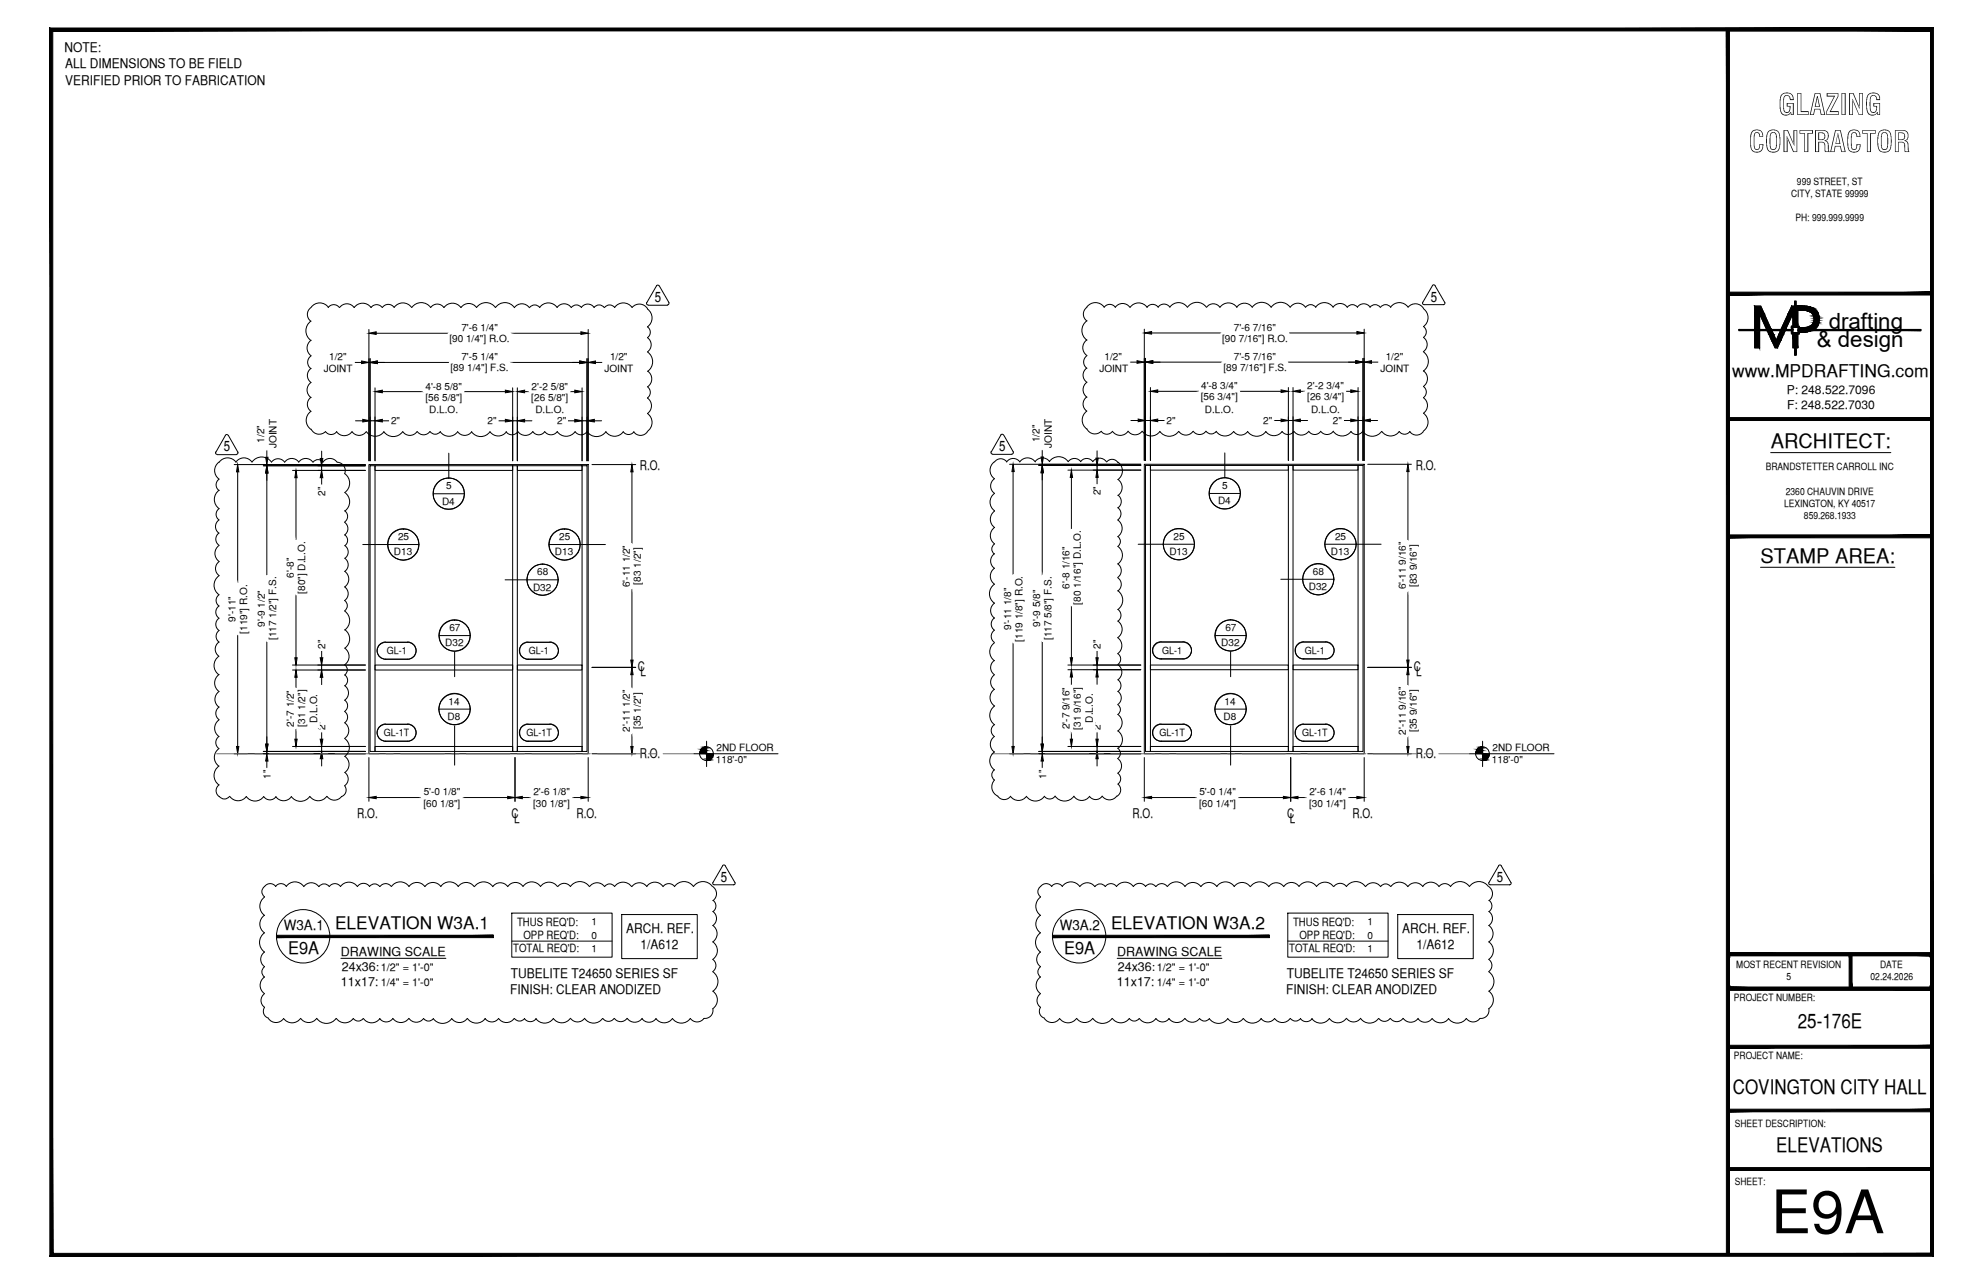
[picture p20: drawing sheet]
<svg xmlns="http://www.w3.org/2000/svg" width="432mm" height="279mm" viewBox="0 0 432 279" stroke-linecap="round" stroke-linejoin="round" font-family="sans-serif">
<defs><g id="words">
<text font-size="13.1" x="385.6" y="268.4">E9A</text>
<g font-size="6.3">
<text x="387.2" y="25">GLAZING</text>
<text x="380.8" y="33.1">CONTRACTOR</text>
</g>
<g font-size="4.9">
<text x="398.2" y="71.5">drafting</text>
<text x="395.6" y="75.5">&amp; design</text>
</g>
<g font-size="4.4">
<text x="385.6" y="97.5">ARCHITECT:</text>
<text x="383.3" y="122.5">STAMP AREA:</text>
<text x="391.5" y="223.7">25-176E</text>
<text x="377.3" y="238.1">COVINGTON CITY HALL</text>
<text x="386.8" y="250.7">ELEVATIONS</text>
</g>
<g font-size="3.8">
<text x="377.2" y="82">www.MPDRAFTING.com</text>
<text x="73" y="202.2">ELEVATION W3A.1</text>
<text x="241.9" y="202.2">ELEVATION W3A.2</text>
<text x="62.7" y="207.6">E9A</text>
<text x="231.7" y="207.6">E9A</text>
</g>
<g font-size="3.1">
<text x="142.6" y="65.7">5</text>
<text x="311.5" y="65.7">5</text>
<text x="48.7" y="98.2">5</text>
<text x="217.6" y="98.2">5</text>
<text x="157" y="191.9">5</text>
<text x="325.9" y="191.9">5</text>
<text x="61.8" y="202.4">W3A.1</text>
<text x="230.8" y="202.4">W3A.2</text>
</g>
<g font-size="2.9">
<text x="14" y="11.2">NOTE:</text>
<text x="14.2" y="14.8">ALL DIMENSIONS TO BE FIELD</text>
<text x="14.2" y="18.4">VERIFIED PRIOR TO FABRICATION</text>
<text x="139.3" y="102.2">R.O.</text>
<text x="308.3" y="102.2">R.O.</text>
<text x="138.9" y="146.1">C</text>
<text x="139.4" y="147.1">L</text>
<text x="307.8" y="146">C</text>
<text x="308.4" y="147.1">L</text>
<text x="139.3" y="165">R.O.</text>
<text x="308.3" y="165">R.O.</text>
<text x="77.8" y="178.1">R.O.</text>
<text x="111.4" y="178.1">C</text>
<text x="112" y="179.1">L</text>
<text x="125.5" y="178.1">R.O.</text>
<text x="246.6" y="178.1">R.O.</text>
<text x="280.3" y="178.1">C</text>
<text x="280.9" y="179.1">L</text>
<text x="294.5" y="178.1">R.O.</text>
<text x="136.3" y="203">ARCH. REF.</text>
<text x="305.3" y="203">ARCH. REF.</text>
<text x="139.4" y="206.5">1/A612</text>
<text x="308.4" y="206.5">1/A612</text>
<text x="111.3" y="212.7">TUBELITE T24650 SERIES SF</text>
<text x="280.2" y="212.7">TUBELITE T24650 SERIES SF</text>
<text x="111.1" y="216.3">FINISH: CLEAR ANODIZED</text>
<text x="280" y="216.3">FINISH: CLEAR ANODIZED</text>
</g>
<g font-size="2.7">
<text x="74.2" y="208">DRAWING SCALE</text>
<text x="243.3" y="208">DRAWING SCALE</text>
<text x="74.2" y="214.6">11x17:</text>
<text x="74.4" y="211.3">24x36:</text>
<text x="243.2" y="214.6">11x17:</text>
<text x="243.4" y="211.3">24x36:</text>
</g>
<g font-size="2.6">
<text x="389.1" y="85.8">P: 248.522.7096</text>
<text x="389.1" y="89">F: 248.522.7030</text>
</g>
<g font-size="2.5">
<text x="112.6" y="201.4">THUS REQ'D:</text>
<text x="281.6" y="201.4">THUS REQ'D:</text>
<text x="111.8" y="207.3">TOTAL REQ'D:</text>
<text x="114" y="204.4">OPP REQ'D:</text>
<text x="280.7" y="207.3">TOTAL REQ'D:</text>
<text x="283" y="204.4">OPP REQ'D:</text>
</g>
<g font-size="2.4">
<text x="82.9" y="211.4">1/2&quot; = 1'-0&quot;</text>
<text x="82.9" y="214.6">1/4&quot; = 1'-0&quot;</text>
<text x="251.9" y="211.4">1/2&quot; = 1'-0&quot;</text>
<text x="251.9" y="214.6">1/4&quot; = 1'-0&quot;</text>
</g>
<g font-size="2.2">
<text x="391.3" y="40.2">999 STREET, ST</text>
<text x="390" y="42.9">CITY, STATE 99999</text>
<text x="391" y="48.2">PH: 999.999.9999</text>
<text x="97.9" y="74.5">[90 1/4&quot;] R.O.</text>
<text x="100.5" y="72.1">7'-6 1/4&quot;</text>
<text x="266.1" y="74.4">[90 7/16&quot;] R.O.</text>
<text x="268.7" y="72">7'-6 7/16&quot;</text>
<text x="70.5" y="81">JOINT</text>
<text x="71.7" y="78.3">1/2&quot;</text>
<text x="98.1" y="80.8">[89 1/4&quot;] F.S.</text>
<text x="100.5" y="78.4">7'-5 1/4&quot;</text>
<text x="131.6" y="81">JOINT</text>
<text x="132.8" y="78.3">1/2&quot;</text>
<text x="239.4" y="80.9">JOINT</text>
<text x="240.5" y="78.2">1/2&quot;</text>
<text x="266.4" y="80.8">[89 7/16&quot;] F.S.</text>
<text x="268.7" y="78.4">7'-5 7/16&quot;</text>
<text x="300.6" y="80.9">JOINT</text>
<text x="301.8" y="78.2">1/2&quot;</text>
<text x="92.6" y="84.8">4'-8 5/8&quot;</text>
<text x="92.6" y="87.2">[56 5/8&quot;]</text>
<text x="93.5" y="89.9">D.L.O.</text>
<text x="115.7" y="87.2">[26 5/8&quot;]</text>
<text x="115.8" y="84.8">2'-2 5/8&quot;</text>
<text x="116.6" y="89.9">D.L.O.</text>
<text x="261.5" y="87.1">[56 3/4&quot;]</text>
<text x="261.6" y="84.7">4'-8 3/4&quot;</text>
<text x="262.4" y="89.8">D.L.O.</text>
<text x="284.7" y="84.7">2'-2 3/4&quot;</text>
<text x="284.7" y="87.1">[26 3/4&quot;]</text>
<text x="285.5" y="89.8">D.L.O.</text>
<text x="85.2" y="92.3">2&quot;</text>
<text x="106.2" y="92.3">2&quot;</text>
<text x="121.3" y="92.3">2&quot;</text>
<text x="254" y="92.3">2&quot;</text>
<text x="275.1" y="92.3">2&quot;</text>
<text x="290.3" y="92.3">2&quot;</text>
<text x="57.5" y="96.3" transform="rotate(-90 57.5 96.3)">1/2&quot;</text>
<text x="60.2" y="97.5" transform="rotate(-90 60.2 97.5)">JOINT</text>
<text x="226.4" y="96.3" transform="rotate(-90 226.4 96.3)">1/2&quot;</text>
<text x="229" y="97.5" transform="rotate(-90 229 97.5)">JOINT</text>
<text x="70.8" y="107.8" transform="rotate(-90 70.8 107.8)">2&quot;</text>
<text x="97.2" y="106.5">5</text>
<text x="239.6" y="107.8" transform="rotate(-90 239.6 107.8)">2&quot;</text>
<text x="266.1" y="106.4">5</text>
<text x="384.5" y="102.3">BRANDSTETTER CARROLL INC</text>
<text x="388.9" y="107.6">2360 CHAUVIN DRIVE</text>
<text x="96.3" y="109.8">D4</text>
<text x="265.2" y="109.7">D4</text>
<text x="388.5" y="110.3">LEXINGTON, KY 40517</text>
<text x="392.8" y="113">859.268.1933</text>
<text x="86.7" y="117.5">25</text>
<text x="121.8" y="117.5">25</text>
<text x="255.5" y="117.5">25</text>
<text x="290.7" y="117.5">25</text>
<text x="64" y="125.7" transform="rotate(-90 64 125.7)">6'-8&quot;</text>
<text x="85.8" y="120.8">D13</text>
<text x="117" y="125.2">68</text>
<text x="120.8" y="120.8">D13</text>
<text x="254.6" y="120.8">D13</text>
<text x="285.9" y="125.1">68</text>
<text x="289.8" y="120.8">D13</text>
<text x="66.5" y="129.2" transform="rotate(-90 66.5 129.2)">[80&quot;] D.L.O.</text>
<text x="116.1" y="128.5">D32</text>
<text x="137.2" y="127.8" transform="rotate(-90 137.2 127.8)">6'-11 1/2&quot;</text>
<text x="139.6" y="127.2" transform="rotate(-90 139.6 127.2)">[83 1/2&quot;]</text>
<text x="232.9" y="128.1" transform="rotate(-90 232.9 128.1)">6'-8 1/16&quot;</text>
<text x="235.3" y="131.6" transform="rotate(-90 235.3 131.6)">[80 1/16&quot;] D.L.O.</text>
<text x="285" y="128.5">D32</text>
<text x="306.1" y="128.3" transform="rotate(-90 306.1 128.3)">6'-11 9/16&quot;</text>
<text x="308.5" y="127.8" transform="rotate(-90 308.5 127.8)">[83 9/16&quot;]</text>
<text x="51.3" y="135.3" transform="rotate(-90 51.3 135.3)">9'-11&quot;</text>
<text x="53.8" y="137.9" transform="rotate(-90 53.8 137.9)">[119&quot;] R.O.</text>
<text x="57.7" y="136.4" transform="rotate(-90 57.7 136.4)">9'-9 1/2&quot;</text>
<text x="97.9" y="137.4">67</text>
<text x="220.2" y="137.1" transform="rotate(-90 220.2 137.1)">9'-11 1/8&quot;</text>
<text x="226.5" y="136.3" transform="rotate(-90 226.5 136.3)">9'-9 5/8&quot;</text>
<text x="266.8" y="137.4">67</text>
<text x="60.1" y="139.3" transform="rotate(-90 60.1 139.3)">[117 1/2&quot;] F.S.</text>
<text x="70.8" y="141.2" transform="rotate(-90 70.8 141.2)">2&quot;</text>
<text x="84.2" y="142.4">GL-1</text>
<text x="97" y="140.7">D32</text>
<text x="115.2" y="142.4">GL-1</text>
<text x="222.6" y="139.6" transform="rotate(-90 222.6 139.6)">[119 1/8&quot;] R.O.</text>
<text x="229" y="139.3" transform="rotate(-90 229 139.3)">[117 5/8&quot;] F.S.</text>
<text x="239.6" y="141.2" transform="rotate(-90 239.6 141.2)">2&quot;</text>
<text x="253" y="142.4">GL-1</text>
<text x="265.9" y="140.7">D32</text>
<text x="284.1" y="142.4">GL-1</text>
<text x="97.7" y="153.4">14</text>
<text x="266.6" y="153.4">14</text>
<text x="64" y="158.1" transform="rotate(-90 64 158.1)">2'-7 1/2&quot;</text>
<text x="66.4" y="158.1" transform="rotate(-90 66.4 158.1)">[31 1/2&quot;]</text>
<text x="69.1" y="157.3" transform="rotate(-90 69.1 157.3)">D.L.O.</text>
<text x="70.8" y="158.9" transform="rotate(-90 70.8 158.9)">2&quot;</text>
<text x="83.6" y="160.2">GL-1T</text>
<text x="97.5" y="156.7">D8</text>
<text x="114.6" y="160.2">GL-1T</text>
<text x="137.2" y="159.2" transform="rotate(-90 137.2 159.2)">2'-11 1/2&quot;</text>
<text x="139.6" y="158.7" transform="rotate(-90 139.6 158.7)">[35 1/2&quot;]</text>
<text x="232.9" y="158.7" transform="rotate(-90 232.9 158.7)">2'-7 9/16&quot;</text>
<text x="235.3" y="158.8" transform="rotate(-90 235.3 158.8)">[31 9/16&quot;]</text>
<text x="237.9" y="157.2" transform="rotate(-90 237.9 157.2)">D.L.O.</text>
<text x="239.6" y="158.9" transform="rotate(-90 239.6 158.9)">2&quot;</text>
<text x="252.5" y="160.2">GL-1T</text>
<text x="266.4" y="156.7">D8</text>
<text x="283.5" y="160.2">GL-1T</text>
<text x="306.1" y="159.8" transform="rotate(-90 306.1 159.8)">2'-11 9/16&quot;</text>
<text x="308.5" y="159.3" transform="rotate(-90 308.5 159.3)">[35 9/16&quot;]</text>
<text x="155.9" y="166">118'-0&quot;</text>
<text x="156" y="163.3">2ND FLOOR</text>
<text x="324.9" y="166">118'-0&quot;</text>
<text x="325" y="163.3">2ND FLOOR</text>
<text x="58.9" y="169.5" transform="rotate(-90 58.9 169.5)">1&quot;</text>
<text x="92.3" y="173.1">5'-0 1/8&quot;</text>
<text x="116.1" y="173.1">2'-6 1/8&quot;</text>
<text x="227.8" y="169.5" transform="rotate(-90 227.8 169.5)">1&quot;</text>
<text x="261.2" y="173.1">5'-0 1/4&quot;</text>
<text x="285.1" y="173.1">2'-6 1/4&quot;</text>
<text x="92.2" y="175.6">[60 1/8&quot;]</text>
<text x="116.1" y="175.6">[30 1/8&quot;]</text>
<text x="261.1" y="175.6">[60 1/4&quot;]</text>
<text x="285.1" y="175.6">[30 1/4&quot;]</text>
<text x="128.8" y="201.4">1</text>
<text x="297.8" y="201.4">1</text>
<text x="128.8" y="204.3">0</text>
<text x="128.8" y="207.1">1</text>
<text x="297.8" y="204.3">0</text>
<text x="297.8" y="207.1">1</text>
<text x="378.1" y="210.6">MOST RECENT REVISION</text>
<text x="389" y="213.3">5</text>
<text x="407.3" y="213.2">02.24.2026</text>
<text x="409.4" y="210.6">DATE</text>
<text x="377.6" y="217.8">PROJECT NUMBER:</text>
<text x="377.6" y="230.4">PROJECT NAME:</text>
<text x="377.8" y="245.2">SHEET DESCRIPTION:</text>
<text x="377.8" y="257.9">SHEET:</text>
</g>
</g></defs>
<!-- layer: COMPONENTS -->
<g fill="none" stroke="#000" stroke-width=".22">
<path d="M80.6 101.3h1.1v62.2h-1.1zM81.7 101.3h29.9v1.1h-29.9zM111.6 101.3h1v62.2h-1zM112.6 101.3h14.1v1.1h-14.1zM126.7 101.3h1.1v62.2h-1.1zM249.4 101.3h1.1v62.2h-1.1zM250.5 101.3h30v1h-30zM280.5 101.3h1.1v62.2h-1.1zM281.6 101.3h14.1v1h-14.1zM295.7 101.3h1.1v62.2h-1.1zM81.7 144.7h29.9v1.1h-29.9zM112.6 144.7h14.1v1.1h-14.1z"/>
<path d="M250.5 144.7h30v1h-30zM281.6 144.7h14.1v1h-14.1zM81.7 162.4h29.9v1.1h-29.9zM112.6 162.4h14.1v1.1h-14.1zM250.5 162.4h30v1.1h-30zM281.6 162.4h14.1v1.1h-14.1z"/>
</g>
<!-- layer: ROUGH OPENING -->
<path d="M80.3 101.1h47.8v62.9h-47.8zM249.2 101h47.9v63h-47.9z" fill="none" stroke="#000" stroke-width=".22"/>
<!-- layer: DIM -->
<g fill="none" stroke="#000" stroke-width=".22">
<path d="M77.2 78.9h1.5M80.3 71.7v28.6M80.3 78.9h.3M80.6 78v22.3M81.9 72.5h15.7M82.2 78.9h15.7M110.9 78.9h15.3M111.2 72.5h15.3M127.8 78v22.3M127.8 78.9h.3M128.1 71.7v28.6M129.7 78.9h1.6"/>
<path d="M246 78.8h1.6M249.2 71.6v28.6M249.2 78.8h.2M249.4 78v22.2M250.8 72.5h15.1M251 78.8h15.1M280.4 78.8h14.8M280.7 72.5h14.8M296.8 78v22.2M296.8 78.8h.3M297.1 71.6v28.6M298.6 78.8h1.6"/>
<path d="M58.1 97.9v1.6M70 98.2v1.6M77.4 91.6h1.6M80.6 91.6h1.1M81.7 84.4v15.9M83.2 91.6h1.6M83.2 85.2h9.1M100.9 85.2h9.1M108.5 91.6h1.5M111.6 91.6h1M111.6 84.4v15.9M112.6 84.4v15.9"/>
<path d="M114.2 91.6h1.6M114.2 85.2h1.2M123.6 91.6h1.6M124 85.2h1.2M126.7 91.6h1.1M126.7 84.4v15.9M129.4 91.6h1.6M226.9 97.9v1.5M238.9 98.1v1.6M246.3 91.5h1.5M249.4 91.5h1.1M250.5 84.3v15.9"/>
<path d="M252.1 91.5h1.6M252.1 85.2h9.1M269.8 85.2h9.2M277.4 91.5h1.6M280.5 91.5h1.1M280.5 84.3v15.9M281.6 84.3v15.9M283.1 91.5h1.6M283.1 85.2h1.3M292.5 91.5h1.6M292.9 85.2h1.2M295.7 91.5h1.1"/>
<path d="M295.7 84.3v15.9M298.4 91.5h1.6M51 101.1h28.6M51.8 102.7v24.3M57.3 101.3h22.3M58.1 101.1v.2M58.1 102.9v22.4M63.7 102.4h15.9M64.5 103.9v13.8M70 101.3v1.1M70 103.9v1.6M128.9 101.1h9.5"/>
<path d="M137.6 102.7v15.6M219.8 101h28.6M220.6 102.6v22.5M226.2 101.3h22.2M226.9 101v.3M226.9 102.9v22.3M232.5 102.3h15.9M233.3 103.9v11.3M238.9 101.3v1M238.9 103.9v1.6M297.8 101h9.5M306.6 102.6v15"/>
<path d="M51.8 138.1v24.3M58.1 139.6v22.3M64.5 129.4v13.7M137.6 128v15.6M220.6 139.9v22.5M226.9 139.6v22.3M233.3 131.8v11.3M306.6 128.6v15M63.7 145.8h15.9M63.7 144.7h15.9M64.5 147.4v2.5M64.5 158.4v2.4"/>
<path d="M70 141.5v1.6M70 144.7v1.1M70 147.4v1.6M70 159.3v1.5M128.9 145.2h9.5M137.6 146.8v2.9M137.6 159.5v2.9M232.5 144.7h15.9M232.5 145.7h15.9M233.3 147.3v1.9M233.3 159v1.8M238.9 141.5v1.6"/>
<path d="M238.9 144.7v1M238.9 147.3v1.6M238.9 159.3v1.5M297.8 145.2h9.5M306.6 146.8v2.4M51 164h28.6M57.3 163.5h22.3M58.1 163.5v.5M58.1 165.6v1.6M63.7 162.4h15.9M70 162.4v1.1M70 165.1v1.6"/>
<path d="M80.3 164.8v9.6M81.9 173.5h10M100.5 173.5h10.1M112.1 164.8v9.6M113.7 173.5h2.1M124.4 173.5h2.1M128.1 164.8v9.6M128.9 164h9.5M219.8 164h28.6M226.2 163.5h22.2M226.9 163.5v.5M226.9 165.6v1.6"/>
<path d="M232.5 162.4h15.9M238.9 162.4v1.1M238.9 165.1v1.6M249.2 164.8v9.6M250.8 173.5h10.1M269.4 173.5h10.1M281.1 164.8v9.6M282.6 173.5h2.1M293.4 173.5h2.1M297.1 164.8v9.6M297.8 164h9.5M306.6 160.1v2.3"/>
</g>
<g fill="#000" stroke="#000" stroke-width=".22">
<path d="M78.7 78.5l1.6 .4-1.6 .2zM80.3 72.5l1.6-.3v.6zM80.6 78.9l1.6-.4v.6zM126.2 78.5l1.6 .4-1.6 .2zM126.5 72.2l1.6 .3-1.6 .3zM128.1 78.9l1.6-.4v.6zM247.6 78.5l1.6 .3-1.6 .3zM249.2 72.5l1.6-.4v.6zM249.4 78.8l1.6-.3v.6zM295.2 78.5l1.6 .3-1.6 .3zM295.5 72.1l1.6 .4-1.6 .2zM297.1 78.8l1.5-.3v.6z"/>
<path d="M57.8 99.5h.6l-.3 1.6zM69.7 99.8h.6l-.3 1.5zM79 91.2l1.6 .4-1.6 .2zM81.7 91.6l1.5-.4v.6zM81.7 85.2l1.5-.3v.6zM110 84.9l1.6 .3-1.6 .3zM110 91.2l1.6 .4-1.6 .2zM112.6 85.2l1.6-.3v.6zM112.6 91.6l1.6-.4v.6zM125.2 91.2l1.5 .4-1.5 .2zM125.2 84.9l1.5 .3-1.5 .3zM127.8 91.6l1.6-.4v.6z"/>
<path d="M226.7 99.4h.5l-.3 1.6zM238.6 99.7h.5l-.2 1.6zM247.8 91.2l1.6 .3-1.6 .3zM250.5 91.5l1.6-.3v.6zM250.5 85.2l1.6-.4v.6zM279 84.8l1.5 .4-1.5 .2zM279 91.2l1.5 .3-1.5 .3zM281.6 85.2l1.5-.4v.6zM281.6 91.5l1.5-.3v.6zM294.1 91.2l1.6 .3-1.6 .3zM294.1 84.8l1.6 .4-1.6 .2zM296.8 91.5l1.6-.3v.6z"/>
<path d="M51.8 101.1l.2 1.6h-.5zM58.1 101.3l.3 1.6h-.6zM64.5 102.4l.2 1.5h-.5zM70 102.4l.3 1.5h-.6zM137.6 101.1l.3 1.6h-.5zM220.6 101l.3 1.6h-.6zM226.9 101.3l.3 1.6h-.5zM233.3 102.3l.3 1.6h-.6zM238.9 102.3l.2 1.6h-.5zM306.6 101l.2 1.6h-.5zM64.5 145.8l.2 1.6h-.5zM64.2 143.1h.5l-.2 1.6z"/>
<path d="M70 145.8l.3 1.6h-.6zM69.7 143.1h.6l-.3 1.6zM137.6 145.2l.3 1.6h-.5zM137.4 143.6h.5l-.3 1.6zM233.3 145.7l.3 1.6h-.6zM233 143.1h.6l-.3 1.6zM238.9 145.7l.2 1.6h-.5zM238.6 143.1h.5l-.2 1.6zM306.6 145.2l.2 1.6h-.5zM306.3 143.6h.5l-.2 1.6zM51.5 162.4h.5l-.2 1.6zM57.8 161.9h.6l-.3 1.6z"/>
<path d="M58.1 164l.3 1.6h-.6zM64.2 160.8h.5l-.2 1.6zM70 163.5l.3 1.6h-.6zM69.7 160.8h.6l-.3 1.6zM80.3 173.5l1.6-.2v.5zM110.6 173.3l1.5 .2-1.5 .3zM112.1 173.5l1.6-.2v.5zM126.5 173.3l1.6 .2-1.6 .3zM137.4 162.4h.5l-.3 1.6zM220.3 162.4h.6l-.3 1.6zM226.7 161.9h.5l-.3 1.6zM226.9 164l.3 1.6h-.5z"/>
<path d="M233 160.8h.6l-.3 1.6zM238.9 163.5l.2 1.6h-.5zM238.6 160.8h.5l-.2 1.6zM249.2 173.5l1.6-.2v.5zM279.5 173.3l1.6 .2-1.6 .3zM281.1 173.5l1.5-.2v.5zM295.5 173.3l1.6 .2-1.6 .3zM306.3 162.4h.5l-.2 1.6z"/>
</g>
<g fill="#fff" stroke="#fff" stroke-width=".22">
<path d="M100.1 70v2.5l8.6-2.5zM100.1 72.5l8.6-2.5v2.5z"/>
<path d="M97.6 72.5v2.9l13.6-2.9zM97.6 75.4l13.6-2.9v2.9z"/>
<path d="M100.1 76.4v2.5l8.6-2.5zM100.1 78.9l8.6-2.5v2.5z"/>
<path d="M97.9 78.9v2.8l13-2.8zM97.9 81.7l13-2.8v2.8z"/>
<path d="M70.2 76.3v5.1l7-5.1zM70.2 81.4l7-5.1v5.1z"/>
<path d="M131.3 76.3v5.1l7-5.1zM131.3 81.4l7-5.1v5.1z"/>
<path d="M84.8 90.4v2.3l2.6-2.3zM84.8 92.7l2.6-2.3v2.3z"/>
<path d="M121 90.4v2.3l2.6-2.3zM121 92.7l2.6-2.3v2.3z"/>
<path d="M115.4 82.7v2.5l8.6-2.5zM115.4 85.2l8.6-2.5v2.5z"/>
<path d="M115.4 85.2v5.1l8.6-5.1zM115.4 90.3l8.6-5.1v5.1z"/>
<path d="M92.3 82.7v2.5l8.6-2.5zM92.3 85.2l8.6-2.5v2.5z"/>
<path d="M92.4 85.2v5.1l8.5-5.1zM92.4 90.3l8.5-5.1v5.1z"/>
<path d="M105.9 90.4v2.3l2.6-2.3zM105.9 92.7l2.6-2.3v2.3z"/>
<path d="M49.3 129.5v6.1h2.5zM49.3 129.5h2.5v6.1z"/>
<path d="M51.8 127v11.1h2.8zM51.8 127h2.8v11.1z"/>
<path d="M55.7 128.1v8.6h2.4zM55.7 128.1h2.4v8.6z"/>
<path d="M58.1 125.3v14.3h2.9zM58.1 125.3h2.9v14.3z"/>
<path d="M55.6 90.9v7h5zM55.6 90.9h5v7z"/>
<path d="M56.9 167.2v2.5h2.4zM56.9 167.2h2.4v2.5z"/>
<path d="M68.8 105.5v2.6h2.4zM68.8 105.5h2.4v2.6z"/>
<path d="M68.8 156.7v2.6h2.4zM68.8 156.7h2.4v2.6z"/>
<path d="M62 149.9v8.5h2.5zM62 149.9h2.5v8.5z"/>
<path d="M64.5 149.9v8.5h5zM64.5 149.9h5v8.5z"/>
<path d="M62 121.1v4.9h2.5zM62 121.1h2.5v4.9z"/>
<path d="M64.5 117.7v11.7h2.8zM64.5 117.7h2.8v11.7z"/>
<path d="M68.8 138.9v2.6h2.4zM68.8 138.9h2.4v2.6z"/>
<path d="M115.8 171.1v2.4l8.6-2.4zM115.8 173.5l8.6-2.4v2.4z"/>
<path d="M115.8 173.5v2.9l8.6-2.9zM115.8 176.4l8.6-2.9v2.9z"/>
<path d="M91.9 171.1v2.4l8.6-2.4zM91.9 173.5l8.6-2.4v2.4z"/>
<path d="M91.9 173.5v2.9l8.6-2.9zM91.9 176.4l8.6-2.9v2.9z"/>
<path d="M135.2 149.7v9.8h2.4zM135.2 149.7h2.4v9.8z"/>
<path d="M137.6 150.4v8.5h2.9zM137.6 150.4h2.9v8.5z"/>
<path d="M135.2 118.3v9.7h2.4zM135.2 118.3h2.4v9.7z"/>
<path d="M137.6 118.9v8.5h2.9zM137.6 118.9h2.9v8.5z"/>
<path d="M268.4 70v2.5l9.7-2.5zM268.4 72.5l9.7-2.5v2.5z"/>
<path d="M265.9 72.5v2.8l14.8-2.8zM265.9 75.3l14.8-2.8v2.8z"/>
<path d="M268.4 76.3v2.5l9.7-2.5zM268.4 78.8l9.7-2.5v2.5z"/>
<path d="M266.1 78.8v2.9l14.3-2.9zM266.1 81.7l14.3-2.9v2.9z"/>
<path d="M239 76.2v5.1l7-5.1zM239 81.3l7-5.1v5.1z"/>
<path d="M300.2 76.2v5.1l7-5.1zM300.2 81.3l7-5.1v5.1z"/>
<path d="M253.7 90.3v2.3l2.6-2.3zM253.7 92.6l2.6-2.3v2.3z"/>
<path d="M289.9 90.3v2.3l2.6-2.3zM289.9 92.6l2.6-2.3v2.3z"/>
<path d="M284.4 82.7v2.5l8.5-2.5zM284.4 85.2l8.5-2.5v2.5z"/>
<path d="M284.4 85.2v5l8.5-5zM284.4 90.2l8.5-5v5z"/>
<path d="M261.2 82.7v2.5l8.6-2.5zM261.2 85.2l8.6-2.5v2.5z"/>
<path d="M261.2 85.2v5l8.6-5zM261.2 90.2l8.6-5v5z"/>
<path d="M274.8 90.3v2.3l2.6-2.3zM274.8 92.6l2.6-2.3v2.3z"/>
<path d="M218.2 127.6v9.8h2.4zM218.2 127.6h2.4v9.8z"/>
<path d="M220.6 125.1v14.8h2.9zM220.6 125.1h2.9v14.8z"/>
<path d="M224.5 128.1v8.6h2.4zM224.5 128.1h2.4v8.6z"/>
<path d="M226.9 125.2v14.4h3zM226.9 125.2h3v14.4z"/>
<path d="M224.4 90.8v7.1h5.1zM224.4 90.8h5.1v7.1z"/>
<path d="M225.8 167.2v2.5h2.4zM225.8 167.2h2.4v2.5z"/>
<path d="M237.7 105.5v2.6h2.4zM237.7 105.5h2.4v2.6z"/>
<path d="M237.7 156.7v2.6h2.4zM237.7 156.7h2.4v2.6z"/>
<path d="M230.9 149.2v9.8h2.4zM230.9 149.2h2.4v9.8z"/>
<path d="M233.3 149.2v9.8h5.1zM233.3 149.2h5.1v9.8z"/>
<path d="M230.9 118.6v9.8h2.4zM230.9 118.6h2.4v9.8z"/>
<path d="M233.3 115.2v16.6h2.9zM233.3 115.2h2.9v16.6z"/>
<path d="M237.7 138.9v2.6h2.4zM237.7 138.9h2.4v2.6z"/>
<path d="M284.7 171.1v2.4l8.7-2.4zM284.7 173.5l8.7-2.4v2.4z"/>
<path d="M284.8 173.5v2.9l8.5-2.9zM284.8 176.4l8.5-2.9v2.9z"/>
<path d="M260.9 171.1v2.4l8.5-2.4zM260.9 173.5l8.5-2.4v2.4z"/>
<path d="M260.9 173.5v2.9l8.5-2.9zM260.9 176.4l8.5-2.9v2.9z"/>
<path d="M304.2 149.2v10.9h2.4zM304.2 149.2h2.4v10.9z"/>
<path d="M306.6 149.7v9.8h2.8zM306.6 149.7h2.8v9.8z"/>
<path d="M304.2 117.6v11h2.4zM304.2 117.6h2.4v11z"/>
<path d="M306.6 118.2v9.8h2.8zM306.6 118.2h2.8v9.8z"/>
</g>
<!-- layer: GRID LINES -->
<g fill="none" stroke="#6c6c6c" stroke-width=".22">
<path d="M47.2 164h6.7M55.5 164h1.6M58.7 164h9.5M69.8 164h1.6M73 164h9.5M84.1 164h1.6M87.2 164h9.6M98.4 164h1.5M101.5 164h9.6M112.6 164h1.6M115.8 164h9.5M126.9 164h1.6"/>
<path d="M130.1 164h9.5M141.2 164h1.6M144.4 164h6.7M216 164h6.8M224.4 164h1.6M227.6 164h9.5M238.7 164h1.6M241.9 164h9.5M253 164h1.6M256.2 164h9.5M267.3 164h1.6M270.4 164h9.6"/>
<path d="M281.6 164h1.5M284.7 164h9.6M295.8 164h1.6M299 164h9.5M310.1 164h1.6M313.3 164h6.7"/>
</g>
<!-- layer: DETAIL TAG -->
<path d="M87.8 115.1l.9 .1M97.7 104l-.9 .1M122.9 115.1l-.9 .1M256.7 115.1h.9M266.7 103.9l-.9 .2M291.9 115.1h-.9M99 134.9l-.8 .1M118.2 122.7l-.9 .2M268 134.9l-.9 .1M287.1 122.7l-.9 .1M99 150.9l-.9 .2M268 150.9l-.9 .2" fill="none" stroke="#fff" stroke-width=".22"/>
<g fill="#fff" stroke="#fff" stroke-width=".22">
<path d="M97.7 110.8l1.7-.4-.8 .3zM96.8 110.7l.9 .1 1.7-.4zM96.8 110.7l3.3-.8-.7 .5zM96 110.4l.8 .3 3.3-.8zM96 110.4l4.7-1.2-.6 .7zM95.3 109.9l.7 .5 4.7-1.2zM95.3 109.9l5.7-1.6-.3 .9zM94.8 109.2l.5 .7 5.7-1.6zM94.8 109.2l6.4-1.8-.2 .9zM94.4 108.3l.4 .9 6.4-1.8zM94.4 108.3l6.6-1.7 .2 .8zM94.4 107.4v.9l6.6-1.7zM94.4 107.4l6.3-1.7 .3 .9zM94.4 106.6v.8l6.3-1.7zM94.4 106.6l5.7-1.6 .6 .7zM94.8 105.7l-.4 .9 5.7-1.6zM94.8 105.7l4.6-1.2 .7 .5zM95.3 105l-.5 .7 4.6-1.2zM95.3 105l3.3-.9 .8 .4zM95.3 105l3.3-.9-2.6 .4zM96 104.5l1.7-.5 .9 .1zM96 104.5l1.7-.5z"/>
<path d="M99 141.7l1.7-.4zM98.2 141.6l.8 .1 1.7-.4zM98.2 141.6l3.2-.9-.7 .6zM97.3 141.3l.9 .3 3.2-.9zM97.3 141.3l4.7-1.3-.6 .7zM96.6 140.7l.7 .6 4.7-1.3zM96.6 140.7l5.7-1.5-.3 .8zM96.1 140l.5 .7 5.7-1.5zM96.1 140l6.3-1.7-.1 .9zM95.8 139.2l.3 .8 6.3-1.7zM95.8 139.2l6.5-1.8 .1 .9zM95.6 138.3l.2 .9 6.5-1.8zM95.6 138.3l6.4-1.7 .3 .8zM95.8 137.4l-.2 .9 6.4-1.7zM95.8 137.4l5.6-1.5 .6 .7zM96.1 136.6l-.3 .8 5.6-1.5zM96.1 136.6l4.6-1.2 .7 .5zM96.6 135.9l-.5 .7 4.6-1.2zM96.6 135.9l3.3-.9 .8 .4zM96.6 135.9l3.3-.9-2.6 .4zM97.3 135.4l1.7-.5 .9 .1zM97.3 135.4l1.7-.5-.8 .1z"/>
<path d="M99 157.7l1.7-.4zM98.1 157.6l.9 .1 1.7-.4zM98.1 157.6l3.3-.9-.7 .6zM97.3 157.3l.8 .3 3.3-.9zM97.3 157.3l4.6-1.3-.5 .7zM96.6 156.7l.7 .6 4.6-1.3zM96.6 156.7l5.7-1.5-.4 .8zM96 156l.6 .7 5.7-1.5zM96 156l6.4-1.7-.1 .9zM95.7 155.2l.3 .8 6.4-1.7zM95.7 155.2l6.6-1.7 .1 .8zM95.6 154.3l.1 .9 6.6-1.7zM95.6 154.3l6.3-1.6 .4 .8zM95.7 153.5l-.1 .8 6.3-1.6zM95.7 153.5l5.7-1.5 .5 .7zM96 152.7l-.3 .8 5.7-1.5zM96 152.7l4.7-1.3 .7 .6zM96.6 152l-.6 .7 4.7-1.3zM96.6 152l3.3-.9 .8 .3zM96.6 152l3.3-.9-2.6 .3zM97.3 151.4l1.7-.5 .9 .2zM97.3 151.4l1.7-.5z"/>
<path d="M122.9 121.9l1.8-.4zM122 121.8l.9 .1 1.8-.4zM122 121.8l3.3-.9-.6 .6zM121.2 121.5l.8 .3 3.3-.9zM121.2 121.5l4.7-1.3-.6 .7zM120.5 120.9l.7 .6 4.7-1.3zM120.5 120.9l5.7-1.5-.3 .8zM120 120.2l.5 .7 5.7-1.5zM120 120.2l6.4-1.7-.2 .9zM119.7 119.4l.3 .8 6.4-1.7zM119.7 119.4l6.5-1.8 .2 .9zM119.6 118.5l.1 .9 6.5-1.8zM119.6 118.5l6.3-1.7 .3 .8zM119.7 117.6l-.1 .9 6.3-1.7zM119.7 117.6l5.6-1.5 .6 .7zM120 116.8l-.3 .8 5.6-1.5zM120 116.8l4.7-1.2 .6 .5zM120.5 116.1l-.5 .7 4.7-1.2zM120.5 116.1l3.3-.9 .9 .4zM120.5 116.1l3.3-.9-2.6 .4zM121.2 115.6l1.7-.5 .9 .1zM121.2 115.6l1.7-.5-.9 .1z"/>
<path d="M118.2 129.5l1.6-.4zM117.3 129.4l.9 .1 1.6-.4zM117.3 129.4l3.2-.9-.7 .6zM116.5 129.1l.8 .3 3.2-.9zM116.5 129.1l4.6-1.3-.6 .7zM115.8 128.5l.7 .6 4.6-1.3zM115.8 128.5l5.6-1.5-.3 .8zM115.2 127.8l.6 .7 5.6-1.5zM115.2 127.8l6.3-1.6-.1 .8zM114.9 127l.3 .8 6.3-1.6zM114.9 127l6.5-1.7 .1 .9zM114.7 126.2l.2 .8 6.5-1.7zM114.7 126.2l6.4-1.7 .3 .8zM114.9 125.3l-.2 .9 6.4-1.7zM114.9 125.3l5.6-1.5 .6 .7zM115.2 124.5l-.3 .8 5.6-1.5zM115.2 124.5l4.6-1.3 .7 .6zM115.8 123.8l-.6 .7 4.6-1.3zM115.8 123.8l3.2-.9 .8 .3zM115.8 123.8l3.2-.9-2.5 .3zM116.5 123.2l1.7-.5 .8 .2zM116.5 123.2l1.7-.5z"/>
<path d="M86.2 121.5l1.6 .4zM86.2 121.5l2.5 .3-.9 .1zM85.4 120.9l.8 .6 2.5 .3zM85.4 120.9l4.1 .6-.8 .3zM84.9 120.2l.5 .7 4.1 .6zM84.9 120.2l5.3 .7-.7 .6zM84.6 119.4l.3 .8 5.3 .7zM84.6 119.4l6.2 .8-.6 .7zM84.5 118.5l.1 .9 6.2 .8zM84.5 118.5l6.6 .9-.3 .8zM84.6 117.6l-.1 .9 6.6 .9zM84.6 117.6l6.6 .9-.1 .9zM84.9 116.8l-.3 .8 6.6 .9zM84.9 116.8l6.2 .8 .1 .9zM85.4 116.1l-.5 .7 6.2 .8zM85.4 116.1l5.4 .7 .3 .8zM85.4 116.1l5.4 .7-4.6-1.2zM86.2 115.6l4 .5 .6 .7zM86.2 115.6l4 .5-3.2-.9zM87 115.2l2.5 .4 .7 .5zM87 115.2l2.5 .4-1.7-.5zM87.8 115.1l.9 .1 .8 .4z"/>
<path d="M266.7 110.7l1.7-.4-.8 .4zM265.8 110.7h.9l1.7-.4zM265.8 110.7l3.3-.9-.7 .5zM265 110.3l.8 .4 3.3-.9zM265 110.3l4.7-1.2-.6 .7zM264.3 109.8l.7 .5 4.7-1.2zM264.3 109.8l5.7-1.5-.3 .8zM263.8 109.1l.5 .7 5.7-1.5zM263.8 109.1l6.3-1.7-.1 .9zM263.4 108.3l.4 .8 6.3-1.7zM263.4 108.3l6.6-1.8 .1 .9zM263.3 107.4l.1 .9 6.6-1.8zM263.3 107.4l6.4-1.7 .3 .8zM263.4 106.5l-.1 .9 6.4-1.7zM263.4 106.5l5.7-1.5 .6 .7zM263.8 105.7l-.4 .8 5.7-1.5zM263.8 105.7l4.6-1.3 .7 .6zM264.3 105l-.5 .7 4.6-1.3zM264.3 105l3.3-.9 .8 .3zM264.3 105l3.3-.9-2.6 .3zM265 104.4l1.7-.5 .9 .2zM265 104.4l1.7-.5z"/>
<path d="M268 141.7l1.7-.5zM267.1 141.5l.9 .2 1.7-.5zM267.1 141.5l3.3-.8-.7 .5zM266.3 141.2l.8 .3 3.3-.8zM266.3 141.2l4.7-1.2-.6 .7zM265.6 140.7l.7 .5 4.7-1.2zM265.6 140.7l5.7-1.6-.3 .9zM265 140l.6 .7 5.7-1.6zM265 140l6.4-1.7-.1 .8zM264.7 139.1l.3 .9 6.4-1.7zM264.7 139.1l6.6-1.7 .1 .9zM264.6 138.3l.1 .8 6.6-1.7zM264.6 138.3l6.4-1.7 .3 .8zM264.7 137.4l-.1 .9 6.4-1.7zM264.7 137.4l5.7-1.5 .6 .7zM265 136.6l-.3 .8 5.7-1.5zM265 136.6l4.7-1.3 .7 .6zM265.6 135.9l-.6 .7 4.7-1.3zM265.6 135.9l3.3-.9 .8 .3zM265.6 135.9l3.3-.9-2.6 .3zM266.3 135.3l1.7-.4 .9 .1zM266.3 135.3l1.7-.4z"/>
<path d="M268 157.7l1.7-.4zM267.1 157.6l.9 .1 1.7-.4zM267.1 157.6l3.3-.9-.7 .6zM266.3 157.3l.8 .3 3.3-.9zM266.3 157.3l4.6-1.3-.5 .7zM265.6 156.7l.7 .6 4.6-1.3zM265.6 156.7l5.7-1.5-.4 .8zM265 156l.6 .7 5.7-1.5zM265 156l6.4-1.7-.1 .9zM264.7 155.2l.3 .8 6.4-1.7zM264.7 155.2l6.6-1.7 .1 .8zM264.5 154.3l.2 .9 6.6-1.7zM264.5 154.3l6.4-1.6 .4 .8zM264.7 153.5l-.2 .8 6.4-1.6zM264.7 153.5l5.7-1.5 .5 .7zM265 152.7l-.3 .8 5.7-1.5zM265 152.7l4.7-1.3 .7 .6zM265.6 152l-.6 .7 4.7-1.3zM265.6 152l3.3-.9 .8 .3zM265.6 152l3.3-.9-2.6 .3zM266.3 151.4l1.7-.5 .9 .2zM266.3 151.4l1.7-.5z"/>
<path d="M291.9 121.9l1.7-.5zM291 121.7l.9 .2 1.7-.5zM291 121.7l3.3-.9-.7 .6zM290.2 121.4l.8 .3 3.3-.9zM290.2 121.4l4.6-1.3-.5 .7zM289.5 120.8l.7 .6 4.6-1.3zM289.5 120.8l5.7-1.5-.4 .8zM289 120.1l.5 .7 5.7-1.5zM289 120.1l6.3-1.7-.1 .9zM288.6 119.3l.4 .8 6.3-1.7zM288.6 119.3l6.6-1.8 .1 .9zM288.5 118.4l.1 .9 6.6-1.8zM288.5 118.4l6.3-1.7 .4 .8zM288.6 117.5l-.1 .9 6.3-1.7zM288.6 117.5l5.7-1.5 .5 .7zM289 116.7l-.4 .8 5.7-1.5zM289 116.7l4.6-1.2 .7 .5zM289.5 116l-.5 .7 4.6-1.2zM289.5 116l3.3-.9 .8 .4zM289.5 116l3.3-.9-2.6 .4zM290.2 115.5l1.7-.4h.9zM290.2 115.5l1.7-.4h-.9z"/>
<path d="M287.1 129.5l1.6-.5zM286.2 129.3l.9 .2 1.6-.5zM286.2 129.3l3.2-.8-.7 .5zM285.4 129l.8 .3 3.2-.8zM285.4 129l4.6-1.2-.6 .7zM284.7 128.5l.7 .5 4.6-1.2zM284.7 128.5l5.6-1.6-.3 .9zM284.1 127.8l.6 .7 5.6-1.6zM284.1 127.8l6.3-1.8-.1 .9zM283.8 126.9l.3 .9 6.3-1.8zM283.8 126.9l6.5-1.7 .1 .8zM283.7 126l.1 .9 6.5-1.7zM283.7 126l6.3-1.6 .3 .8zM283.8 125.2l-.1 .8 6.3-1.6zM283.8 125.2l5.6-1.5 .6 .7zM284.1 124.4l-.3 .8 5.6-1.5zM284.1 124.4l4.6-1.3 .7 .6zM284.7 123.7l-.6 .7 4.6-1.3zM284.7 123.7l3.2-.9 .8 .3zM284.7 123.7l3.2-.9-2.5 .3zM285.4 123.1l1.7-.4 .8 .1zM285.4 123.1l1.7-.4z"/>
<path d="M255 121.4l1.7 .5zM255 121.4l2.6 .3-.9 .2zM254.3 120.8l.7 .6 2.6 .3zM254.3 120.8l4.1 .6-.8 .3zM253.7 120.1l.6 .7 4.1 .6zM253.7 120.1l5.4 .7-.7 .6zM253.4 119.3l.3 .8 5.4 .7zM253.4 119.3l6.3 .8-.6 .7zM253.3 118.4l.1 .9 6.3 .8zM253.3 118.4l6.7 .9-.3 .8zM253.4 117.5l-.1 .9 6.7 .9zM253.4 117.5l6.7 .9-.1 .9zM253.7 116.7l-.3 .8 6.7 .9zM253.7 116.7l6.3 .8 .1 .9zM254.3 116l-.6 .7 6.3 .8zM254.3 116l5.4 .7 .3 .8zM254.3 116l5.4 .7-4.7-1.2zM255 115.5l4.1 .5 .6 .7zM255 115.5l4.1 .5-3.3-.9zM255.8 115.1l2.6 .4 .7 .5zM255.8 115.1l2.6 .4-1.7-.4zM256.7 115.1h.9l.8 .4z"/>
</g>
<g fill="none" stroke="#000" stroke-width=".22">
<path d="M97.7 98.6v5.4M266.7 98.6v5.3M79 118.5h5.5M126.4 118.5h5.4M247.8 118.4h5.5M295.3 118.4h5.4M110 126.2h4.9M278.9 126h4.9M99 141.9v5.4M99 157.7v8.8M268 141.8v5.5M268 157.7v8.8"/>
<circle cx="87.9" cy="118.5" r="3.4"/>
<circle cx="97.8" cy="107.4" r="3.4"/>
<circle cx="123" cy="118.5" r="3.4"/>
<circle cx="256.7" cy="118.5" r="3.4"/>
<circle cx="266.7" cy="107.4" r="3.4"/>
<circle cx="291.9" cy="118.4" r="3.4"/>
<circle cx="99" cy="138.3" r="3.4"/>
<circle cx="118.1" cy="126.1" r="3.4"/>
<circle cx="268" cy="138.3" r="3.4"/>
<circle cx="287.1" cy="126.1" r="3.4"/>
<circle cx="99" cy="154.3" r="3.4"/>
<circle cx="268" cy="154.3" r="3.4"/>
</g>
<!-- layer: SYMBOLS -->
<g fill="none" stroke="#000" stroke-width=".22">
<path d="M84.5 118.5h6.7M94.4 107.4h6.8M119.6 118.5h6.8M253.3 118.4h6.8M263.3 107.4h6.8M288.5 118.4h6.8M84 139.7a1.87 1.87 0 0 0-1.9 1.9 1.87 1.87 0 0 0 1.9 1.8h4.8M84 139.8h4.8M88.7 139.7a1.87 1.87 0 0 1 1.9 1.9 1.87 1.87 0 0 1-1.9 1.8M95.6 138.3h6.8M114.7 126.2h6.8M115 139.7a1.87 1.87 0 0 0-1.9 1.9 1.87 1.87 0 0 0 1.9 1.8h4.8"/>
<path d="M115 139.8h4.8M119.7 139.7a1.87 1.87 0 0 1 1.9 1.9 1.87 1.87 0 0 1-1.9 1.8M252.8 139.6a1.87 1.87 0 0 0-1.8 1.9 1.87 1.87 0 0 0 1.8 1.9M252.9 139.7h4.7M257.6 139.6a1.87 1.87 0 0 1 1.9 1.9 1.87 1.87 0 0 1-1.9 1.9h-4.7M264.6 138.3h6.8M283.7 126h6.7M283.9 139.6a1.87 1.87 0 0 0-1.9 1.9 1.87 1.87 0 0 0 1.9 1.9h4.8M283.9 139.7h4.8M288.6 139.6a1.87 1.87 0 0 1 1.9 1.9 1.87 1.87 0 0 1-1.9 1.9M84 157.5a1.87 1.87 0 0 0-1.9 1.9 1.87 1.87 0 0 0 1.9 1.9h4.8M84 157.6h4.8"/>
<path d="M88.7 157.5a1.87 1.87 0 0 1 1.9 1.9 1.87 1.87 0 0 1-1.9 1.9M95.6 154.3h6.8M115 157.5a1.87 1.87 0 0 0-1.9 1.9 1.87 1.87 0 0 0 1.9 1.9h4.8M115 157.6h4.8M119.7 157.5a1.87 1.87 0 0 1 1.9 1.9 1.87 1.87 0 0 1-1.9 1.9M252.8 157.5a1.87 1.87 0 0 0-1.8 1.9 1.87 1.87 0 0 0 1.8 1.9M252.9 157.6h4.7M257.6 157.5a1.87 1.87 0 0 1 1.9 1.9 1.87 1.87 0 0 1-1.9 1.9h-4.7M264.5 154.3h6.9M283.9 157.5a1.87 1.87 0 0 0-1.9 1.9 1.87 1.87 0 0 0 1.9 1.9h4.8M283.9 157.6h4.8M288.6 157.5a1.87 1.87 0 0 1 1.9 1.9 1.87 1.87 0 0 1-1.9 1.9"/>
<path d="M151.1 164h18.3M153.9 161.3v5.5M320 164h18.4M322.8 161.3v5.5M111.4 198.7h21.9v9.6h-21.9zM280.4 198.7h21.9v9.6h-21.9zM111.4 204.8h21.9M280.4 204.8h21.9"/>
<circle cx="87.8" cy="118.5" r="3.4"/>
<circle cx="97.7" cy="107.4" r="3.4"/>
<circle cx="122.9" cy="118.5" r="3.4"/>
<circle cx="256.7" cy="118.4" r="3.4"/>
<circle cx="266.7" cy="107.3" r="3.4"/>
<circle cx="291.9" cy="118.4" r="3.4"/>
<circle cx="99" cy="138.3" r="3.4"/>
<circle cx="118.1" cy="126.1" r="3.4"/>
<circle cx="267.9" cy="138.3" r="3.4"/>
<circle cx="287.1" cy="126" r="3.4"/>
<circle cx="99" cy="154.3" r="3.4"/>
<circle cx="267.9" cy="154.3" r="3.4"/>
<circle cx="153.8" cy="164" r="1.49"/>
<circle cx="322.8" cy="164" r="1.49"/>
<circle cx="66" cy="203.7" r="5.8"/>
<circle cx="235" cy="203.7" r="5.8"/>
</g>
<!-- layer: GLASS TAG -->
<g fill="none" stroke="#fff" stroke-width=".22">
<path d="M88.8 139.8h-5.1h5.4M119.8 139.8h-5.1h5.4M257.6 139.7l-5.1 .1h5.4M288.7 139.7l-5.1 .1h5.4M83.7 143.4h5.4h-5.1h4.8M88.8 157.6h-5.1h5.4M114.7 143.4h5.4h-5.1h4.8M119.8 157.6h-5.1h5.4M252.5 143.4h5.4h-5h4.7M257.6 157.6h-5.1h5.4M283.6 143.4h5.4h-5.1h4.8M288.7 157.6h-5.1h5.4"/>
<path d="M83.7 161.3h5.4h-5.1h4.8M114.7 161.3h5.4h-5.1h4.8M252.5 161.3h5.4h-5h4.7M283.6 161.3h5.4h-5.1h4.8"/>
</g>
<g fill="#fff" stroke="#fff" stroke-width=".22">
<path d="M83.1 140l.6-.2h5.4zM83.1 140h6.6l-.6-.2zM82.5 140.4l.6-.4h6.6zM82.5 140.4h7.7l-.5-.4zM82.5 140.4h7.7l-8 .6zM82.2 141h8.3l-.3-.6zM82.2 141h8.3l-8.4 .6zM82.1 141.6h8.5l-.1-.6zM82.1 141.6h8.5l-8.4 .6zM82.2 142.2h8.3l.1-.6zM82.2 142.2h8.3l-8 .6zM82.5 142.8h7.7l.3-.6zM82.5 142.8h7.7l-7.1 .4zM83.1 143.2h6.6l.5-.4zM83.1 143.2h6.6l-6 .2zM83.7 143.4h5.4l.6-.2z"/>
<path d="M114 140l.7-.2h5.4zM114 140h6.6l-.5-.2zM113.5 140.4l.5-.4h6.6zM113.5 140.4h7.7l-.6-.4zM113.5 140.4h7.7l-8 .6zM113.2 141h8.3l-.3-.6zM113.2 141h8.3l-8.3 .6zM113.2 141.6h8.4l-.1-.6zM113.2 141.6h8.4l-8.4 .6zM113.2 142.2h8.3l.1-.6zM113.2 142.2h8.3l-8 .6zM113.5 142.8h7.7l.3-.6zM113.5 142.8h7.7l-7.2 .4zM114 143.2h6.6l.6-.4zM114 143.2h6.6l-5.9 .2zM114.7 143.4h5.4l.5-.2z"/>
<path d="M83.1 157.9l.6-.3h5.4zM83.1 157.9h6.6l-.6-.3zM82.5 158.2l.6-.3h6.6zM82.5 158.2h7.7l-.5-.3zM82.5 158.2h7.7l-8 .6zM82.2 158.8h8.3l-.3-.6zM82.2 158.8h8.3l-8.4 .6zM82.1 159.4h8.5l-.1-.6zM82.1 159.4h8.5l-8.4 .7zM82.2 160.1h8.3l.1-.7zM82.2 160.1h8.3l-8 .6zM82.5 160.7h7.7l.3-.6zM82.5 160.7h7.7l-7.1 .3zM83.1 161h6.6l.5-.3zM83.1 161h6.6l-6 .3zM83.7 161.3h5.4l.6-.3z"/>
<path d="M114 157.9l.7-.3h5.4zM114 157.9h6.6l-.5-.3zM113.5 158.2l.5-.3h6.6zM113.5 158.2h7.7l-.6-.3zM113.5 158.2h7.7l-8 .6zM113.2 158.8h8.3l-.3-.6zM113.2 158.8h8.3l-8.3 .6zM113.2 159.4h8.4l-.1-.6zM113.2 159.4h8.4l-8.4 .7zM113.2 160.1h8.3l.1-.7zM113.2 160.1h8.3l-8 .6zM113.5 160.7h7.7l.3-.6zM113.5 160.7h7.7l-7.2 .3zM114 161h6.6l.6-.3zM114 161h6.6l-5.9 .3zM114.7 161.3h5.4l.5-.3z"/>
<path d="M251.9 140l.6-.2h5.4zM251.9 140h6.6l-.6-.2zM251.9 140h6.6l-7 .4zM251.5 140.4h7.5l-.5-.4zM251.5 140.4h7.5l-7.9 .5zM251.1 140.9h8.2l-.3-.5zM251.1 140.9h8.2l-8.3 .6zM251 141.5h8.5l-.2-.6zM251 141.5h8.5l-8.4 .7zM251.1 142.2h8.2l.2-.7zM251.1 142.2h8.2l-7.9 .5zM251.4 142.7h7.6l.3-.5zM251.4 142.7h7.6l-7.1 .5zM251.9 143.2h6.6l.5-.5zM251.9 143.2h6.6l-6 .2zM252.5 143.4h5.4l.6-.2z"/>
<path d="M283 140l.6-.2h5.4zM283 140h6.6l-.6-.2zM282.4 140.4l.6-.4h6.6zM282.4 140.4h7.7l-.5-.4zM282.4 140.4h7.7l-8 .5zM282.1 140.9h8.3l-.3-.5zM282.1 140.9h8.3l-8.3 .6zM282.1 141.5h8.4l-.1-.6zM282.1 141.5h8.4l-8.4 .7zM282.1 142.2h8.3l.1-.7zM282.1 142.2h8.3l-8 .5zM282.4 142.7h7.7l.3-.5zM282.4 142.7h7.7l-7.1 .5zM283 143.2h6.6l.5-.5zM283 143.2h6.6l-6 .2zM283.6 143.4h5.4l.6-.2z"/>
<path d="M251.9 157.9l.6-.3h5.4zM251.9 157.9h6.6l-.6-.3zM251.5 158.2l.4-.3h6.6zM251.5 158.2h7.5l-.5-.3zM251.5 158.2h7.5l-7.9 .6zM251.1 158.8h8.2l-.3-.6zM251.1 158.8h8.2l-8.3 .6zM251 159.4h8.5l-.2-.6zM251 159.4h8.5l-8.4 .7zM251.1 160.1h8.2l.2-.7zM251.1 160.1h8.2l-7.9 .6zM251.4 160.7h7.6l.3-.6zM251.4 160.7h7.6l-7.1 .3zM251.9 161h6.6l.5-.3zM251.9 161h6.6l-6 .3zM252.5 161.3h5.4l.6-.3z"/>
<path d="M283 157.9l.6-.3h5.4zM283 157.9h6.6l-.6-.3zM282.4 158.2l.6-.3h6.6zM282.4 158.2h7.7l-.5-.3zM282.4 158.2h7.7l-8 .6zM282.1 158.8h8.3l-.3-.6zM282.1 158.8h8.3l-8.3 .6zM282.1 159.4h8.4l-.1-.6zM282.1 159.4h8.4l-8.4 .7zM282.1 160.1h8.3l.1-.7zM282.1 160.1h8.3l-8 .6zM282.4 160.7h7.7l.3-.6zM282.4 160.7h7.7l-7.1 .3zM283 161h6.6l.5-.3zM283 161h6.6l-6 .3zM283.6 161.3h5.4l.6-.3z"/>
</g>
<path d="M82.5 140.4l1.2-.6h5.1a1.84 1.84 0 0 1 1.8 1.8 1.84 1.84 0 0 1-1.8 1.8h-4.8a1.84 1.84 0 0 1-1.7-1 1.84 1.84 0 0 1 .2-2zM82.5 158.2l1.2-.6h5.1a1.84 1.84 0 0 1 1.8 1.8 1.84 1.84 0 0 1-1.8 1.9h-4.8a1.84 1.84 0 0 1-1.7-1.1 1.84 1.84 0 0 1 .2-2zM113.5 140.4l1.2-.6h5.1a1.84 1.84 0 0 1 1.8 1.8 1.84 1.84 0 0 1-1.8 1.8h-4.8a1.84 1.84 0 0 1-1.7-1 1.84 1.84 0 0 1 .2-2zM113.5 158.2l1.2-.6h5.1a1.84 1.84 0 0 1 1.8 1.8 1.84 1.84 0 0 1-1.8 1.9h-4.8a1.84 1.84 0 0 1-1.7-1.1 1.84 1.84 0 0 1 .2-2zM251.5 140.4l.4-.4 1-.3h4.7a1.84 1.84 0 0 1 1.9 1.8 1.84 1.84 0 0 1-1.9 1.9h-4.7a1.78 1.78 0 0 1-1.7-1 1.78 1.78 0 0 1 .3-2zM251.5 158.2l1-.6h5.1a1.84 1.84 0 0 1 1.9 1.8 1.84 1.84 0 0 1-1.9 1.9h-4.7a1.81 1.81 0 0 1-1.8-1.1 1.81 1.81 0 0 1 .4-2zM282.4 140.4l.6-.4 .9-.3h4.8a1.84 1.84 0 0 1 1.8 1.8 1.84 1.84 0 0 1-1.8 1.9h-4.8a1.81 1.81 0 0 1-1.7-1 1.81 1.81 0 0 1 .2-2zM282.4 158.2l1.2-.6h5.1a1.84 1.84 0 0 1 1.8 1.8 1.84 1.84 0 0 1-1.8 1.9h-4.8a1.84 1.84 0 0 1-1.7-1.1 1.84 1.84 0 0 1 .2-2z" fill="none" stroke="#000" stroke-width=".22"/>
<!-- layer: SYMBOLS -->
<g fill="#000" stroke="#000" stroke-width=".22">
<path d="M153.6 162.6h.3zM153.9 165.4h.5zM322.6 162.6h.2zM322.8 165.4h.5z"/>
<path d="M153.6 162.6h.3zM153.4 162.6h.5z"/>
<path d="M153.4 162.6l.5 .2v-.2zM153.2 162.8l.2-.2 .5 .2z"/>
<path d="M153.2 162.8l.7 .1v-.1zM152.9 162.9l.3-.1 .7 .1z"/>
<path d="M152.9 162.9l1 .2v-.2zM152.9 162.9l1 .2h-1.2z"/>
<path d="M152.7 163.1l1.2 .2v-.2zM152.7 163.1l1.2 .2h-1.3z"/>
<path d="M152.6 163.3l1.3 .2v-.2zM152.6 163.3l1.3 .2h-1.4z"/>
<path d="M152.5 163.5l1.4 .3v-.3zM152.5 163.5l1.4 .3h-1.5z"/>
<path d="M152.4 163.8l1.5 .2v-.2zM152.4 163.8l1.5 .2h-1.5z"/>
<path d="M153.9 165.4l.2 .1zM153.9 165.5h.2z"/>
<path d="M153.9 165.4h.7zM153.9 165.4h.5z"/>
<path d="M153.9 165.2l.7 .2 .2-.2zM153.9 165.2l.7 .2h-.7z"/>
<path d="M153.9 165l.9 .2 .2-.2zM153.9 165l.9 .2h-.9z"/>
<path d="M153.9 164.8l1.1 .2 .2-.2zM153.9 164.8l1.1 .2h-1.1z"/>
<path d="M153.9 164.5l1.3 .3 .1-.3zM153.9 164.5l1.3 .3h-1.3z"/>
<path d="M153.9 164.3l1.4 .2v-.2zM153.9 164.3l1.4 .2h-1.4z"/>
<path d="M153.9 164l1.4 .3 .1-.3zM153.9 164l1.4 .3h-1.4z"/>
<path d="M322.6 162.6h.2zM322.3 162.6h.5z"/>
<path d="M322.3 162.6l.5 .2v-.2zM322.1 162.8l.2-.2 .5 .2z"/>
<path d="M322.1 162.8l.7 .1v-.1zM321.9 162.9l.2-.1 .7 .1z"/>
<path d="M321.9 162.9l.9 .2v-.2zM321.9 162.9l.9 .2h-1.1z"/>
<path d="M321.7 163.1l1.1 .2v-.2zM321.7 163.1l1.1 .2h-1.2z"/>
<path d="M321.6 163.3l1.2 .2v-.2zM321.6 163.3l1.2 .2h-1.4z"/>
<path d="M321.4 163.5l1.4 .3v-.3zM321.4 163.5l1.4 .3h-1.4z"/>
<path d="M321.4 163.8l1.4 .2v-.2zM321.4 163.8l1.4 .2h-1.4z"/>
<path d="M322.8 165.4l.3 .1zM322.8 165.5h.3z"/>
<path d="M322.8 165.4h.8zM322.8 165.4h.5z"/>
<path d="M322.8 165.2l.8 .2 .2-.2zM322.8 165.2l.8 .2h-.8z"/>
<path d="M322.8 165l1 .2 .2-.2zM322.8 165l1 .2h-1z"/>
<path d="M322.8 164.8l1.2 .2 .1-.2zM322.8 164.8l1.2 .2h-1.2z"/>
<path d="M322.8 164.5l1.3 .3 .1-.3zM322.8 164.5l1.3 .3h-1.3z"/>
<path d="M322.8 164.3l1.4 .2 .1-.2zM322.8 164.3l1.4 .2h-1.4z"/>
<path d="M322.8 164l1.5 .3 .1-.3zM322.8 164l1.5 .3h-1.5z"/>
<path d="M60.3 203.5v.5l47.1-.5zM60.3 204l47.1-.5v.5z"/>
<path d="M229.2 203.5v.5l47.2-.5zM229.2 204l47.2-.5v.5z"/>
</g>
<!-- layer: MEDIUM_2 -->
<path d="M74.2 208.5h22.9M243.3 208.5h22.8" fill="none" stroke="#000" stroke-width=".22"/>
<!-- layer: NOTES -->
<path d="M135.4 199h16.4v9.6h-16.4zM304.4 199h16.4v9.6h-16.4z" fill="none" stroke="#000" stroke-width=".22"/>
<!-- layer: 5TH REVISION -->
<g fill="none" stroke="#000" stroke-width=".22">
<path d="M67.7 66.9a1.81 1.81 0 0 0 0 3M67.7 69.9a2.57 2.57 0 0 0 0 4.2M67.7 77.5a1.68 1.68 0 0 0 0 2.7M67.7 66.9a2.32 2.32 0 0 1 3.8 0M67.7 74a2.06 2.06 0 0 0 0 3.4M71.5 66.9a1.49 1.49 0 0 1 2.4 0M73.9 66.9a1.94 1.94 0 0 1 3.2 0M77.1 66.9a2.25 2.25 0 0 1 3.7 0M80.8 66.9a1.49 1.49 0 0 1 2.4 0M83.3 66.9a1.55 1.55 0 0 1 2.5 0 2.32 2.32 0 0 1 3.8 0M96.6 66.9a1.75 1.75 0 0 0-2.8 0 2.52 2.52 0 0 0-4.1 0M96.7 66.9a2.25 2.25 0 0 1 3.7 0"/>
<path d="M112 67a2 2 0 0 1 3.3 0M112 66.9a2.51 2.51 0 0 0-4.1 0 2.53 2.53 0 0 0-4.1 0 2.07 2.07 0 0 0-3.4 0M115.3 66.9a1.37 1.37 0 0 1 2.2 0M117.5 66.9a2.31 2.31 0 0 1 3.8 0 1.87 1.87 0 0 1 3.1 0M124.4 66.9a1.37 1.37 0 0 1 2.2 0M126.6 66.9a1.68 1.68 0 0 1 2.8 0M129.3 66.9a1.37 1.37 0 0 1 2.3 0M131.6 66.9a1.37 1.37 0 0 1 2.3 0M133.8 66.9a2.33 2.33 0 0 1 3.8 0 2.06 2.06 0 0 1 3.4 .3M140.8 65.8a.35 .35 0 0 0 .3 .6M141 67.2a2.39 2.39 0 0 1 0 3.9 1.45 1.45 0 0 1 0 2.4 1.87 1.87 0 0 1 0 3.1M141 76.6a2.57 2.57 0 0 1 0 4.2"/>
<path d="M141.2 66.4h4.2M142.9 62.2a.35 .35 0 0 1 .6 0l2.2 3.6M142.9 62.2l-2.1 3.6M145.6 65.8a.35 .35 0 0 1-.3 .6M236.6 66.8a2.29 2.29 0 0 1 3.8 .1 1.48 1.48 0 0 1 2.5 0 1.94 1.94 0 0 1 3.1 0M236.7 74a2.06 2.06 0 0 0 0 3.4M236.7 66.9a1.81 1.81 0 0 0 0 2.9M236.7 69.8a2.57 2.57 0 0 0 0 4.2M236.7 77.4a1.68 1.68 0 0 0 0 2.8M258.5 66.8a2.32 2.32 0 0 0-3.8 0 1.55 1.55 0 0 0-2.5 0 1.5 1.5 0 0 0-2.4 .1 2.24 2.24 0 0 0-3.7 0M258.6 66.9a2.51 2.51 0 0 1 4.1 0M262.8 66.8a1.75 1.75 0 0 1 2.8 0"/>
<path d="M265.6 66.9a2.25 2.25 0 0 1 3.7 0M276.8 66.9a2.51 2.51 0 0 0-4.1 0 2.07 2.07 0 0 0-3.4 0M276.8 66.9a2.51 2.51 0 0 1 4.1 0M281 66.8a2 2 0 0 1 3.2 0M284.3 66.9a1.36 1.36 0 0 1 2.2-.1 2.31 2.31 0 0 1 3.8 0 1.86 1.86 0 0 1 3.1 .1 1.37 1.37 0 0 1 2.2 0M295.6 66.8a1.68 1.68 0 0 1 2.7 0M298.3 66.9a1.37 1.37 0 0 1 2.3 0M300.6 66.9a1.37 1.37 0 0 1 2.2 0M302.8 66.8a2.32 2.32 0 0 1 3.8 0 2.06 2.06 0 0 1 3.4 .3M309.9 76.5a2.57 2.57 0 0 1 0 4.3M309.9 67.2a2.38 2.38 0 0 1 0 3.9M310 71.1a1.43 1.43 0 0 1 0 2.3"/>
<path d="M310 73.4a1.87 1.87 0 0 1 0 3.1M310.1 66.3h4.2M311.9 62.2a.35 .35 0 0 1 .6 0M311.9 62.2l-2.1 3.6a.35 .35 0 0 0 .3 .5M312.5 62.2l2.1 3.6a.35 .35 0 0 1-.3 .5M47 98.3a.35 .35 0 0 0 .3 .6M47.3 98.9h4.2M49.1 94.7a.35 .35 0 0 1 .6 0M49.1 94.7l-2.1 3.7M49.7 94.7l2.1 3.7M51.8 98.3a.35 .35 0 0 1-.3 .6M67.7 89.5a2.38 2.38 0 0 0 0 3.9"/>
<path d="M67.7 80.2a1.87 1.87 0 0 0 0 3 2 2 0 0 0 0 3.3M67.7 86.4a1.87 1.87 0 0 0 0 3.1M67.7 93.4a1.94 1.94 0 0 0 3.2 .5 1.5 1.5 0 0 0 2.4 0M73.3 93.9a2.06 2.06 0 0 0 3.4 0M76.7 93.9a1.87 1.87 0 0 0 3 0M79.8 93.9a2.32 2.32 0 0 0 3.8 0M83.6 93.9a2.51 2.51 0 0 0 4.1 0M87.7 93.9a1.87 1.87 0 0 0 3.1 0M90.9 93.9a1.68 1.68 0 0 0 2.7 0 1.4 1.4 0 0 0 2.3 0M102.7 93.9a1.87 1.87 0 0 1-3 0 2.32 2.32 0 0 1-3.8 0M110.2 94a1.56 1.56 0 0 0 2.5 0M110.3 93.9a2.22 2.22 0 0 1-3.6 .1 2.44 2.44 0 0 1-4 0"/>
<path d="M112.8 93.9a2 2 0 0 0 3.2 0M116 94a1.56 1.56 0 0 0 2.6 0M118.6 93.9a1.68 1.68 0 0 0 2.8 0 2.34 2.34 0 0 0 3.8 0M125.2 94a1.56 1.56 0 0 0 2.6 0M127.8 93.9a2.51 2.51 0 0 0 4.1 0M138 94a1.81 1.81 0 0 0 3 0M138 93.9a1.41 1.41 0 0 1-2.3 0 2.32 2.32 0 0 1-3.8 0M141 84.2a1.51 1.51 0 0 1 0 2.4 2.08 2.08 0 0 1 0 3.4 2.38 2.38 0 0 1-.1 3.9M141 80.8a2.06 2.06 0 0 1 0 3.3M215.8 98.3a.35 .35 0 0 0 .3 .5M216.2 98.9h4.1M218.5 94.7a.35 .35 0 0 0-.6 0l-2.1 3.7"/>
<path d="M218.6 94.7l2.1 3.7M220.6 98.3a.35 .35 0 0 1-.3 .5M236.6 80.1a1.87 1.87 0 0 0 0 3.1M236.6 86.4a1.87 1.87 0 0 0 0 3.1 2.41 2.41 0 0 0 .1 3.9M236.7 93.3a1.94 1.94 0 0 0 3.1 .5 1.5 1.5 0 0 0 2.4 .1 2.06 2.06 0 0 0 3.4 0M236.7 83.2a2 2 0 0 0 0 3.2M245.6 93.8a1.87 1.87 0 0 0 3.1 0M248.8 93.9a2.32 2.32 0 0 0 3.8 0M252.5 93.9a2.51 2.51 0 0 0 4.2 0M256.7 93.9a1.87 1.87 0 0 0 3.1 0M259.8 93.8a1.68 1.68 0 0 0 2.8 0 1.4 1.4 0 0 0 2.3 0M271.7 93.9a2.44 2.44 0 0 0 4 0"/>
<path d="M271.7 93.9a1.87 1.87 0 0 1-3.1 0 2.32 2.32 0 0 1-3.8 0M275.6 93.9a2.19 2.19 0 0 0 3.6 0M279.2 93.9a1.56 1.56 0 0 0 2.5 0M281.7 93.8a2 2 0 0 0 3.3 0M285 93.9a1.56 1.56 0 0 0 2.6 0M287.6 93.8a1.68 1.68 0 0 0 2.7 0 2.34 2.34 0 0 0 3.9 .1M294.2 93.9a1.56 1.56 0 0 0 2.5 0M296.7 93.9a2.51 2.51 0 0 0 4.2 0M307 93.9a1.81 1.81 0 0 0 2.9 0M307 93.9a1.41 1.41 0 0 1-2.3 0 2.32 2.32 0 0 1-3.8 0M310 80.7a2.06 2.06 0 0 1-.1 3.4 1.51 1.51 0 0 1 .1 2.4 2.08 2.08 0 0 1 0 3.4 2.38 2.38 0 0 1-.1 3.9M47.7 113.2a1.75 1.75 0 0 0 0 2.8 1.6 1.6 0 0 0 0 2.6"/>
<path d="M47.7 104.3a1.49 1.49 0 0 0 0 2.4M47.7 110.7a1.49 1.49 0 0 0 0 2.4M47.7 100.5a2.25 2.25 0 0 0 0 3.7M47.7 118.7a2.13 2.13 0 0 0 0 3.5M47.7 106.7a2.44 2.44 0 0 0 0 4M47.7 100.6a2.25 2.25 0 0 1 3.7 0M51.4 100.5a2.15 2.15 0 0 1 3.5 0 2.57 2.57 0 0 1 4.2 .1 1.77 1.77 0 0 1 2.9 0 1.85 1.85 0 0 1 3 0 1.87 1.87 0 0 1 3.1 0M73.4 100.6a1.87 1.87 0 0 0-3.1 0 1.31 1.31 0 0 0-2.1 0M73.4 100.6a1.83 1.83 0 0 1 1.7 2.5 2.53 2.53 0 0 1 0 4.1 2.44 2.44 0 0 1 0 4M75 113.7a1.68 1.68 0 0 1 0 2.7M75.1 111.1a1.49 1.49 0 0 1 0 2.5M75.1 116.4a1.43 1.43 0 0 1 0 2.3"/>
<path d="M75.1 118.7a1.68 1.68 0 0 1 0 2.8M216.5 118.4a1.3 1.3 0 0 0 0 2.1M216.6 111.2a2.19 2.19 0 0 0 0 3.6M216.6 114.8a2.19 2.19 0 0 0 0 3.5M225.4 100.5a1.94 1.94 0 0 1 3.2 0M225.4 100.5a2.06 2.06 0 0 0-3.3 0 1.71 1.71 0 0 0-2.9 0 1.81 1.81 0 0 0-3 .3 2.26 2.26 0 0 0 .3 3.4 1.94 1.94 0 0 0 0 3.1 2.35 2.35 0 0 0 .1 3.9M228.5 100.4a2.51 2.51 0 0 1 4.1 0M232.6 100.5a1.68 1.68 0 0 1 2.7 0M235.3 100.4a1.62 1.62 0 0 1 2.7 0M237.9 100.5a1.81 1.81 0 0 1 3 0M241 100.5a1.49 1.49 0 0 1 2.4 .1M243.4 110.5a1.62 1.62 0 0 1 0 2.6"/>
<path d="M243.4 113.2a2.19 2.19 0 0 1 0 3.6 1.3 1.3 0 0 1 0 2.1M243.4 118.9a2.32 2.32 0 0 1 0 3.8M243.4 100.6a2.31 2.31 0 0 1 0 3.7 2.13 2.13 0 0 1 0 3.5M243.4 107.7a1.68 1.68 0 0 1 0 2.8M47.7 139.7a1.87 1.87 0 0 0 0 3.1M47.7 125.3a2.51 2.51 0 0 0 0 4.1M47.7 129.4a1.49 1.49 0 0 0 0 2.5 1.6 1.6 0 0 0 0 2.6 1.63 1.63 0 0 0 0 2.7M47.7 137.2a1.56 1.56 0 0 0 0 2.5M47.7 122.2a1.87 1.87 0 0 0 0 3.1M75.1 133a2.51 2.51 0 0 1 0 4.1M75.1 121.5a1.73 1.73 0 0 1 0 2.8 2.05 2.05 0 0 1-.1 3.4 1.81 1.81 0 0 1 0 3 1.37 1.37 0 0 1 0 2.2M75.1 137a2.44 2.44 0 0 1 0 4 2.18 2.18 0 0 1-.1 3.6 1.39 1.39 0 0 1 .1 2.3 1.39 1.39 0 0 1 0 2.3 1.92 1.92 0 0 1 0 3.2 1.52 1.52 0 0 1 0 2.4 1.51 1.51 0 0 1 0 2.5 2.06 2.06 0 0 1 0 3.4"/>
<path d="M216.5 127.1a2.51 2.51 0 0 0 0 4.1M216.5 134.5a1.62 1.62 0 0 0 0 2.6 1.63 1.63 0 0 0 0 2.7M216.5 139.9a2.38 2.38 0 0 0 0 3.9M216.5 120.5a1.94 1.94 0 0 0 0 3.2M216.6 123.6a2.13 2.13 0 0 0 0 3.5M216.6 131.2a2 2 0 0 0 0 3.3M243.4 138.8a2.13 2.13 0 0 1 0 3.4M243.4 122.7a1.81 1.81 0 0 1 0 3M243.4 128.5a2.51 2.51 0 0 1 0 4.1M243.4 125.7a1.75 1.75 0 0 1 0 2.9M243.4 135.1a2.19 2.19 0 0 1 0 3.6M243.4 132.6a1.56 1.56 0 0 1 0 2.6"/>
<path d="M47.7 142.8a2.44 2.44 0 0 0 0 4M47.7 156.7a2.19 2.19 0 0 0 0 3.6 1.62 1.62 0 0 0 0 2.6M47.7 146.8a2.25 2.25 0 0 0 0 3.7 2.07 2.07 0 0 0 0 3.4M47.7 153.8a1.68 1.68 0 0 0 0 2.8M216.5 157.7a1.56 1.56 0 0 0 0 2.5 2.1 2.1 0 0 0 0 3.4M216.5 143.7a1.87 1.87 0 0 0 0 3.1M216.5 150a2.19 2.19 0 0 0 0 3.6M216.5 146.8a1.94 1.94 0 0 0 0 3.2M216.6 153.6a2.51 2.51 0 0 0 0 4.1M243.4 153.3a1.3 1.3 0 0 1 0 2.2 2.19 2.19 0 0 1 0 3.6M243.4 150.4a1.75 1.75 0 0 1 0 2.9M243.4 142.2a1.43 1.43 0 0 1 0 2.4"/>
<path d="M243.4 159a2.32 2.32 0 0 1 0 3.8M243.4 144.6a2.01 2.01 0 0 1 0 3.3 1.56 1.56 0 0 1 0 2.6M47.7 162.9a2.32 2.32 0 0 0 0 3.8 2.5 2.5 0 0 0 0 4.1M47.7 170.8a1.56 1.56 0 0 0 0 2.5M47.7 173.3a1.37 1.37 0 0 0 2.3 0M50.1 173.3a2.19 2.19 0 0 0 3.5 0 2.3 2.3 0 0 0 3.8 0M57.4 173.4a1.62 1.62 0 0 0 2.7 0M60.1 173.4a2.06 2.06 0 0 0 3.3 0M63.4 173.3a2.44 2.44 0 0 0 4 0M67.5 173.3a2.25 2.25 0 0 0 3.7 0M71.2 173.3a1.94 1.94 0 0 0 3.2 0M75 171a1.49 1.49 0 0 1-.6 2.3"/>
<path d="M75.1 160.7a2.38 2.38 0 0 1 0 3.9M75.1 168.1a1.75 1.75 0 0 1 0 2.8M75.1 164.6a2.13 2.13 0 0 1 0 3.5M216.5 163.6a2.38 2.38 0 0 0 0 3.9 1.35 1.35 0 0 0 0 2.2 2.19 2.19 0 0 0 .8 3.5M229.7 173.3a1.45 1.45 0 0 1-2.3 0 2.36 2.36 0 0 1-3.9 0 2.12 2.12 0 0 1-3.5 0 1.68 1.68 0 0 1-2.7 0M229.8 173.2a2.51 2.51 0 0 0 4.1 0M240 173.3a1.68 1.68 0 0 1-2.8 0 2.06 2.06 0 0 1-3.3 0M240 173.2a1.94 1.94 0 0 0 3.2 0M243.4 162.8a1.4 1.4 0 0 1 0 2.3 1.94 1.94 0 0 1 0 3.1M243.4 168.3a1.45 1.45 0 0 1 .1 2.3 1.62 1.62 0 0 1-.3 2.7M57.6 199.2a2.32 2.32 0 0 0 0 3.8M57.6 195.2a2.44 2.44 0 0 0 0 4"/>
<path d="M60.1 192.9a1.6 1.6 0 0 0-2.7 .2l-.3 .6v.7l.5 .7M66.1 192.9a2.32 2.32 0 0 0-3.8 0 1.41 1.41 0 0 0-2.3 0M66.1 192.9a2 2 0 0 1 3.3 0M69.5 192.9a1.38 1.38 0 0 1 2.2 0 1.47 1.47 0 0 1 2.4 0 2.27 2.27 0 0 1 3.7 0 1.58 1.58 0 0 1 2.6 0 1.37 1.37 0 0 1 2.3 0M82.8 192.9a1.49 1.49 0 0 1 2.4 0M85.3 192.9a2.32 2.32 0 0 1 3.8 0M89 192.9a2.13 2.13 0 0 1 3.5 0M92.5 192.9a2.13 2.13 0 0 1 3.5 0M96 192.9a2.32 2.32 0 0 1 3.8 0M99.8 192.9a2.13 2.13 0 0 1 3.4 0M103.3 192.9a2.42 2.42 0 0 1 4 0 2 2 0 0 1 3.3 0M110.6 192.9a2.01 2.01 0 0 1 3.3 0 2.32 2.32 0 0 1 3.8 0"/>
<path d="M117.7 192.9a2.25 2.25 0 0 1 3.7 0M128.3 192.9a2.51 2.51 0 0 0-4.1 0 1.7 1.7 0 0 0-2.7 0M128.4 192.9a2 2 0 0 1 3.3 0M131.7 192.9a1.3 1.3 0 0 1 2.1 0M133.8 192.9a2.25 2.25 0 0 1 3.7 0M137.6 192.9a2 2 0 0 1 3.3 0M140.8 192.9a2.13 2.13 0 0 1 3.5 0M144.4 192.9a1.56 1.56 0 0 1 2.5 0M146.9 192.9a2.53 2.53 0 0 1 4.1 0 2.51 2.51 0 0 1 4.1 0M155.2 192.9a1.87 1.87 0 0 1 0 3.1M155.2 198.3a1.87 1.87 0 0 1 0 3.1M155.3 195.9a1.49 1.49 0 0 1 0 2.5"/>
<path d="M155.6 192.5h4.2M157.3 188.4a.33 .33 0 0 1 .3-.2 .33 .33 0 0 1 .3 .2l2.1 3.6a.35 .35 0 0 1-.3 .5M157.4 188.4l-2.2 3.6a.35 .35 0 0 0 .3 .5M226.5 199.2a2.32 2.32 0 0 0 0 3.8M226.6 195.2a2.44 2.44 0 0 0 0 4M229 192.9a1.6 1.6 0 0 0-2.7 .2l-.3 .6v.7l.6 .7M235.1 192.9a2.32 2.32 0 0 0-3.8 0 1.41 1.41 0 0 0-2.3 0M235.1 192.9a2 2 0 0 1 3.3 0M238.4 192.9a1.38 1.38 0 0 1 2.3 0 1.47 1.47 0 0 1 2.4 0 2.27 2.27 0 0 1 3.7 0 1.58 1.58 0 0 1 2.6 0 1.37 1.37 0 0 1 2.3 0M251.7 192.9a1.49 1.49 0 0 1 2.5 0M254.2 192.9a2.32 2.32 0 0 1 3.8 0M258 192.9a2.13 2.13 0 0 1 3.5 0"/>
<path d="M261.5 192.9a2.13 2.13 0 0 1 3.5 0M265 192.9a2.32 2.32 0 0 1 3.8 0M268.7 192.9a2.13 2.13 0 0 1 3.5 0M272.3 192.9a2.42 2.42 0 0 1 4 0 2 2 0 0 1 3.2 0M279.6 192.9a2.01 2.01 0 0 1 3.3 0 2.32 2.32 0 0 1 3.8 0M286.7 192.9a2.25 2.25 0 0 1 3.7 0M297.3 192.9a2.51 2.51 0 0 0-4.1 0 1.7 1.7 0 0 0-2.8 0M297.4 192.9a2 2 0 0 1 3.2 0M300.7 192.9a1.3 1.3 0 0 1 2.1 0M302.9 192.9a2.25 2.25 0 0 1 3.7 0 2 2 0 0 1 3.2 0M309.8 192.9a2.13 2.13 0 0 1 3.5 0M313.3 192.9a1.56 1.56 0 0 1 2.6 0"/>
<path d="M315.9 192.9a2.53 2.53 0 0 1 4.1 0 2.51 2.51 0 0 1 4.1 0M324.2 192.9a1.87 1.87 0 0 1 0 3.1M324.2 198.3a1.87 1.87 0 0 1 0 3.1M324.2 195.9a1.49 1.49 0 0 1 0 2.5M324.5 192.5h4.2M329 192l-2.1-3.6a.35 .35 0 0 0-.6 0l-2.1 3.6a.33 .33 0 0 0 .3 .5M329 192a.35 .35 0 0 1-.3 .5M57.6 212.6a2.19 2.19 0 0 0 0 3.6 1.85 1.85 0 0 0 0 3 1.56 1.56 0 0 0 .9 2.4M57.6 203a2.57 2.57 0 0 0 0 4.2 1.92 1.92 0 0 0 0 3.1 1.4 1.4 0 0 0 0 2.3M155.2 201.4a2.19 2.19 0 0 1 0 3.6 2.32 2.32 0 0 1 0 3.8 1.62 1.62 0 0 1 0 2.6M155.2 215.7a2.32 2.32 0 0 1 0 3.8 1.75 1.75 0 0 1-1.9 2.1 1.81 1.81 0 0 1-3 0 2.39 2.39 0 0 1-3.9 0 2.17 2.17 0 0 1-3.5 0 1.87 1.87 0 0 1-3.1 0M155.2 211.5a2.57 2.57 0 0 1 0 4.2"/>
<path d="M226.5 212.6a2.19 2.19 0 0 0 0 3.6 1.85 1.85 0 0 0 .1 3 1.56 1.56 0 0 0 .9 2.4M226.6 203a2.57 2.57 0 0 0 0 4.2 1.92 1.92 0 0 0 0 3.1 1.4 1.4 0 0 0 0 2.3M324.2 201.4a2.19 2.19 0 0 1 0 3.6 2.32 2.32 0 0 1 0 3.8 1.62 1.62 0 0 1 0 2.6M324.2 215.7a2.32 2.32 0 0 1 0 3.8 1.75 1.75 0 0 1-1.9 2.1 1.81 1.81 0 0 1-3 0 2.38 2.38 0 0 1-3.9 0M324.2 211.5a2.57 2.57 0 0 1 0 4.2M58.5 221.7a2 2 0 0 0 3.2 0M61.7 221.6a2.25 2.25 0 0 0 3.7 0M65.5 221.6a2.13 2.13 0 0 0 3.5 0 2.59 2.59 0 0 0 4.2 0 2.29 2.29 0 0 0 3.7 0 1.29 1.29 0 0 0 2.2 0M79.1 221.6a2.19 2.19 0 0 0 3.6 0M89 221.6a2.15 2.15 0 0 1-3.5 0 1.75 1.75 0 0 1-2.8 0M89.1 221.6a1.94 1.94 0 0 0 3.1 0M92.2 221.6a1.3 1.3 0 0 0 2.2 0"/>
<path d="M94.4 221.7a2.44 2.44 0 0 0 4 0M98.4 221.6a2.06 2.06 0 0 0 3.3 0M101.8 221.6a2.38 2.38 0 0 0 3.9 0M105.6 221.6a1.81 1.81 0 0 0 3 0M108.6 221.6a2.06 2.06 0 0 0 3.4 0M112 221.6a1.37 1.37 0 0 0 2.2 0M114.2 221.7a1.56 1.56 0 0 0 2.5 0M124.2 221.6a2.28 2.28 0 0 1-3.7 0 2.32 2.32 0 0 1-3.8 0M124.2 221.6a1.87 1.87 0 0 0 3.1 0M127.3 221.6a2.38 2.38 0 0 0 3.9 0M131.3 221.6a1.49 1.49 0 0 0 2.4 0M133.8 221.6a1.68 1.68 0 0 0 2.7 0"/>
<path d="M136.6 221.6a2 2 0 0 0 3.2 0M227.4 221.7a2 2 0 0 0 3.3 0M230.7 221.6a2.25 2.25 0 0 0 3.7 0M234.4 221.6a2.13 2.13 0 0 0 3.5 0 2.59 2.59 0 0 0 4.3 0 2.29 2.29 0 0 0 3.7 0 1.29 1.29 0 0 0 2.1 0M254.5 221.6a2.13 2.13 0 0 0 3.5 0M254.6 221.6a1.76 1.76 0 0 1-2.9 0 2.19 2.19 0 0 1-3.6 0M258 221.6a1.94 1.94 0 0 0 3.2 0M261.2 221.6a1.3 1.3 0 0 0 2.2 0M263.3 221.7a2.44 2.44 0 0 0 4 0M267.3 221.6a2.06 2.06 0 0 0 3.4 0M270.8 221.6a2.38 2.38 0 0 0 3.9 0M274.6 221.6a1.81 1.81 0 0 0 2.9 0"/>
<path d="M277.6 221.6a2.06 2.06 0 0 0 3.3 0M281 221.6a1.37 1.37 0 0 0 2.2 0M283.2 221.7a1.56 1.56 0 0 0 2.5 0M293.2 221.6a2.28 2.28 0 0 1-3.7 0 2.32 2.32 0 0 1-3.8 0M293.2 221.6a1.87 1.87 0 0 0 3.1 0M296.3 221.6a2.38 2.38 0 0 0 3.9 0M300.2 221.6a1.49 1.49 0 0 0 2.5 0M302.8 221.6a1.68 1.68 0 0 0 2.7 0M305.5 221.6a2 2 0 0 0 3.3 0M308.8 221.6a1.87 1.87 0 0 0 3 0M311.9 221.6a2.19 2.19 0 0 0 3.6 0"/>
</g>
<!-- layer: TITLE BLOCK -->
<g fill="#000" stroke="#000" stroke-width=".22">
<path d="M393.1 71.3h2.4zM394.3 68h1.6z"/>
<path d="M376.3 6.5v.2h44.1zM376.3 6.5h44.3l-.2 .2z"/>
<path d="M375.9 6.4l.7 266.6v-266.6zM375.9 6.4l.7 266.6h-.7z"/>
<path d="M420.6 6.5l-.2 .2 .2 234.9zM420.4 6.7l.2 234.9h-.2z"/>
<path d="M421 6.1l-.6 .6 .6 266.7zM420.4 6.7l.6 266.7-.6-.7zM10.9 273.4h410.1l-.6-.7zM10.9 273.4l.6-.7h408.9zM10.9 6.1v267.3l.6-.7zM10.9 6.1l.6 .6v266zM10.9 6.1l.6 .6 409.5-.6zM11.5 6.7l409.5-.6-.6 .6z"/>
<path d="M382.1 68.3h1.1zM382.1 68.3h1.1z"/>
<path d="M382.1 68.3l1.1 3.3v-3.3zM382.1 68.3l1.1 3.3h-1.1z"/>
<path d="M382.1 72.1l1.1 3.6v-3.6zM382.1 72.1l1.1 3.6h-1.1z"/>
<path d="M382.1 66.6l2.1 1.7-.8-1.7zM382.1 66.6l2.1 1.7h-2.1z"/>
<path d="M383.2 68.3h1zM383.2 68.3h1z"/>
<path d="M383.2 68.3l2.4 3.3-1.4-3.3zM383.2 68.3l2.4 3.3h-1z"/>
<path d="M384.9 72.1l1.3 .7-.3-.7zM384.9 72.1l1.3 .7h-1z"/>
<path d="M385.2 72.8l1.6 1.2-.6-1.2zM385.2 72.8l1.6 1.2h-1z"/>
<path d="M385.8 74l1.2 1.7 .8-1.7zM385.8 74l1.2 1.7h-.5z"/>
<path d="M387.3 72.8l.5 1.2 .6-1.2zM387.3 72.8l.5 1.2h-1z"/>
<path d="M387.7 72.1l.7 .7 .3-.7zM387.7 72.1l.7 .7h-1.1z"/>
<path d="M389.4 68.3l-.5 3.3 1.5-3.3zM389.4 68.3l-.5 3.3h-1z"/>
<path d="M390.1 71.2l.3 .5v-.5zM390.1 71.2l.3 .5h-.3z"/>
<path d="M378.7 71.7l11.7 .2v-.2zM378.7 71.7l11.7 .2h-11.7z"/>
<path d="M390.1 71.9l.3 .5v-.5zM390.1 71.9l.3 .5h-.3z"/>
<path d="M390.1 66.6l.6 1.7v-1.7zM390.1 66.6l.6 1.7h-1.3z"/>
<path d="M390.4 68.3l.3 2.6v-2.6zM390.4 68.3l.3 2.6h-.3z"/>
<path d="M390.4 72.8l.3 2.9v-2.9zM390.4 72.8l.3 2.9h-.3z"/>
<path d="M390.8 65.5l.3 5.5v-5.5zM390.8 65.5l.3 5.5h-.3z"/>
<path d="M390.8 72.6l.3 4.7v-4.7zM390.8 72.6l.3 4.7h-.3z"/>
<path d="M391.2 67.6l.3 3.3v-3.3zM391.2 67.6l.3 3.3h-.3z"/>
<path d="M391.2 72.8l.3 2.9v-2.9zM391.2 72.8l.3 2.9h-.3z"/>
<path d="M390.1 71l1.7 .2v-.2zM390.1 71l1.7 .2h-1.7z"/>
<path d="M391.5 71.2l.3 .5v-.5zM391.5 71.2l.3 .5h-.3z"/>
<path d="M391.5 71.9l.3 .5v-.5zM391.5 71.9l.3 .5h-.3z"/>
<path d="M390.1 72.4l1.7 .2v-.2zM390.1 72.4l1.7 .2h-1.7z"/>
<path d="M391.2 66.6l2.4 .1zM391.2 66.6l2.4 .1z"/>
<path d="M391.2 66.7l3.1 .2-.7-.2zM391.2 66.7l3.1 .2h-3.1z"/>
<path d="M391.9 72.2h1.7zM391.9 72.2l1.2 .1z"/>
<path d="M391.9 72.1l1.7 .1 .6-.1zM391.9 72.1l1.7 .1h-1.7z"/>
<path d="M391.2 66.9l3.8 .2-.7-.2zM391.2 66.9l3.8 .2h-3.8z"/>
<path d="M391.2 67.1l4.2 .3-.4-.3zM391.2 67.1l4.2 .3h-4.2z"/>
<path d="M391.2 67.4l4.3 .2-.1-.2zM391.2 67.4l4.3 .2h-4.3z"/>
<path d="M392.9 67.6h2.6zM392.9 67.6h2.6z"/>
<path d="M393.3 67.6l2.3 .1-.1-.1zM393.3 67.6l2.3 .1zM393.6 67.7h2zM393.6 67.7h2z"/>
<path d="M393.4 71.2l2.1 .1zM393.1 71.3h2.4zM393.1 71.3h2.4z"/>
<path d="M391.9 71.3l3.3 .3 .3-.3zM391.9 71.3l3.3 .3h-3.3z"/>
<path d="M393.6 67.7l2.1 .1-.1-.1zM393.6 67.7l2.1 .1z"/>
<path d="M393.8 71.2h1.8zM393.4 71.2h2.1z"/>
<path d="M394 67.8l1.9 .2-.2-.2zM394 67.8l1.9 .2h-1.6zM394.3 68h1.6z"/>
<path d="M394.1 71.1l1.5 .1 .1-.1zM393.8 71.2l.3-.1 1.5 .1z"/>
<path d="M394.2 70.9l1.5 .2 .1-.2zM394.2 70.9l1.5 .2h-1.6z"/>
<path d="M394.4 68l1.5 .2v-.2zM394.4 68l1.5 .2h-1.3z"/>
<path d="M394.4 70.9h1.5zM394.2 70.9h1.6z"/>
<path d="M394.6 68.2l1.4 .1-.1-.1zM394.6 68.2l1.4 .1h-1.3z"/>
<path d="M394.6 70.7l1.3 .2v-.2zM394.6 70.7l1.3 .2h-1.5z"/>
<path d="M394.7 68.3l1.3 .2v-.2zM394.7 68.3l1.3 .2h-1.2z"/>
<path d="M394.8 68.5l1.2 .2v-.2zM394.8 68.5l1.2 .2h-1.1zM394.9 68.7h1.1zM394.9 68.7h1.1z"/>
<path d="M394.8 70.4l1.2 .1v-.1zM394.8 70.4l1.2 .1h-1.3z"/>
<path d="M394.7 70.5l1.2 .2 .1-.2zM394.7 70.5l1.2 .2h-1.3z"/>
<path d="M394.9 68.7l1.2 .3-.1-.3zM394.9 68.7l1.2 .3h-1.1z"/>
<path d="M394.9 70.2l1.1 .2v-.2zM394.9 70.2l1.1 .2h-1.2z"/>
<path d="M395 69l1.1 .2v-.2zM395 69l1.1 .2h-1.1z"/>
<path d="M395 69.2l1.1 .2v-.2zM395 69.2l1.1 .2h-1.1z"/>
<path d="M395 69.4l1.1 .3v-.3zM395 69.4l1.1 .3h-1.1z"/>
<path d="M395 69.7l1.1 .1v-.1zM395 69.7l1.1 .1h-1.1z"/>
<path d="M395 69.8l1 .4 .1-.4zM395 69.8l1 .4h-1.1zM394.9 70.2h1.1zM394.9 70.2h1.1z"/>
<path d="M391.5 71.7l26.8 .2v-.2zM391.5 71.7l26.8 .2h-26.8z"/>
<path d="M376.3 64.2h44.3v-.6zM376.3 63.6h44.3l-44.3 .6z"/>
<path d="M376.3 91.5h44.3v-.6zM376.3 90.9h44.3l-44.3 .6z"/>
<path d="M376.3 117h44.3v-.6zM376.3 116.4h44.3l-44.3 .6z"/>
<path d="M376.3 215.1v.4l.3-.7zM376.6 214.8l44 .7h-44.3zM376.6 214.8l44 .7-.2-.7zM420.4 214.8l.2 .3v.4z"/>
<path d="M376.3 215.1v.4l.3-.7zM376.6 214.8l44 .7h-44.3zM376.6 214.8l44 .7-.2-.7zM420.4 214.8l.2 .3v.4z"/>
<path d="M376.6 208l-.3 7.1 .3-.3zM376.3 207.7l.3 .3-.3 7.1z"/>
<path d="M376.6 208l-.3 7.1 .3-.3zM376.3 207.7l.3 .3-.3 7.1z"/>
<path d="M402.7 207.6l.6 7.5v-7.5zM402.7 207.6l.6 7.5h-.6z"/>
<path d="M420.4 208v6.8l.2-7.1zM420.6 207.7v7.4l-.2-.3z"/>
<path d="M420.4 208v6.8l.2-7.1zM420.6 207.7v7.4l-.2-.3z"/>
<path d="M420.6 207.3l-.2 .7 .2-.3zM376.3 207.3h44.3l-.2 .7zM376.3 207.3l.3 .7h43.8zM376.3 207.3l.3 .7-.3-.3z"/>
<path d="M420.6 207.3l-.2 .7 .2-.3zM376.3 207.3h44.3l-.2 .7zM376.3 207.3l.3 .7h43.8zM376.3 207.3l.3 .7-.3-.3z"/>
<path d="M376.3 215.3h44.3v-.3zM376.3 215h44.3l-44.3 .3z"/>
<path d="M376.3 228.1h44.3v-.6zM376.3 227.5h44.3l-44.3 .6z"/>
<path d="M376.2 254.1v.6l44.5-.6zM376.2 254.7l44.5-.6v.6z"/>
<path d="M376.2 241.4v.5l44.5-.5zM376.2 241.9l44.5-.5v.5z"/>
<path d="M376.3 6.5v235.1h.3zM376.3 6.5h.3v235.1z"/>
</g>
<g fill="none" stroke="#000" stroke-width=".22">
<path d="M376.3 63.9h44.3M378.7 71.7h11.4v-.7h.7v-5.5h.3v5.5h.7v.7h26.5v.2h-26.5v.7h-.7v4.7h-.3v-4.7h-.7v-.7h-11.4zM382.1 72.1h1.1v3.6h-1.1zM382.1 66.6h1.3l2.2 5h-1l-1.4-3.3v3.3h-1.1zM384.9 72.1h1l.9 1.9 .9-1.9h1l-1.7 3.6h-.5zM390.1 66.6h.6v4.3h-.3v-2.6l-1.5 3.3h-1zM390.4 71.2h1.1v1.2h-1.1zM390.4 72.8h.3v2.9h-.3zM391.2 72.8h.3v2.9h-.3zM392.8 67.6l.8 .1 .7 .3M393.1 71.3h-1.2v.3h3.3M394.2 72.1h-2.3v.2h1.2"/>
<path d="M394.2 72l-1.1 .2M394.3 70.8l-1.3 .4M394.3 68l.6 .9M394.9 69.9l-.6 .9M395 68.9v1M395 67.1l.6 .5 .4 1.1M395 67.1l-1.2-.4-2.6-.1v4.3h.3v-3.3h1.4M396 70.1l-.3 .8-.5 .7M396.1 68.7v1.4M385.6 98.5h26.1M383.3 123.4h29.3"/>
</g>
<use href="#words"/>
</svg>
